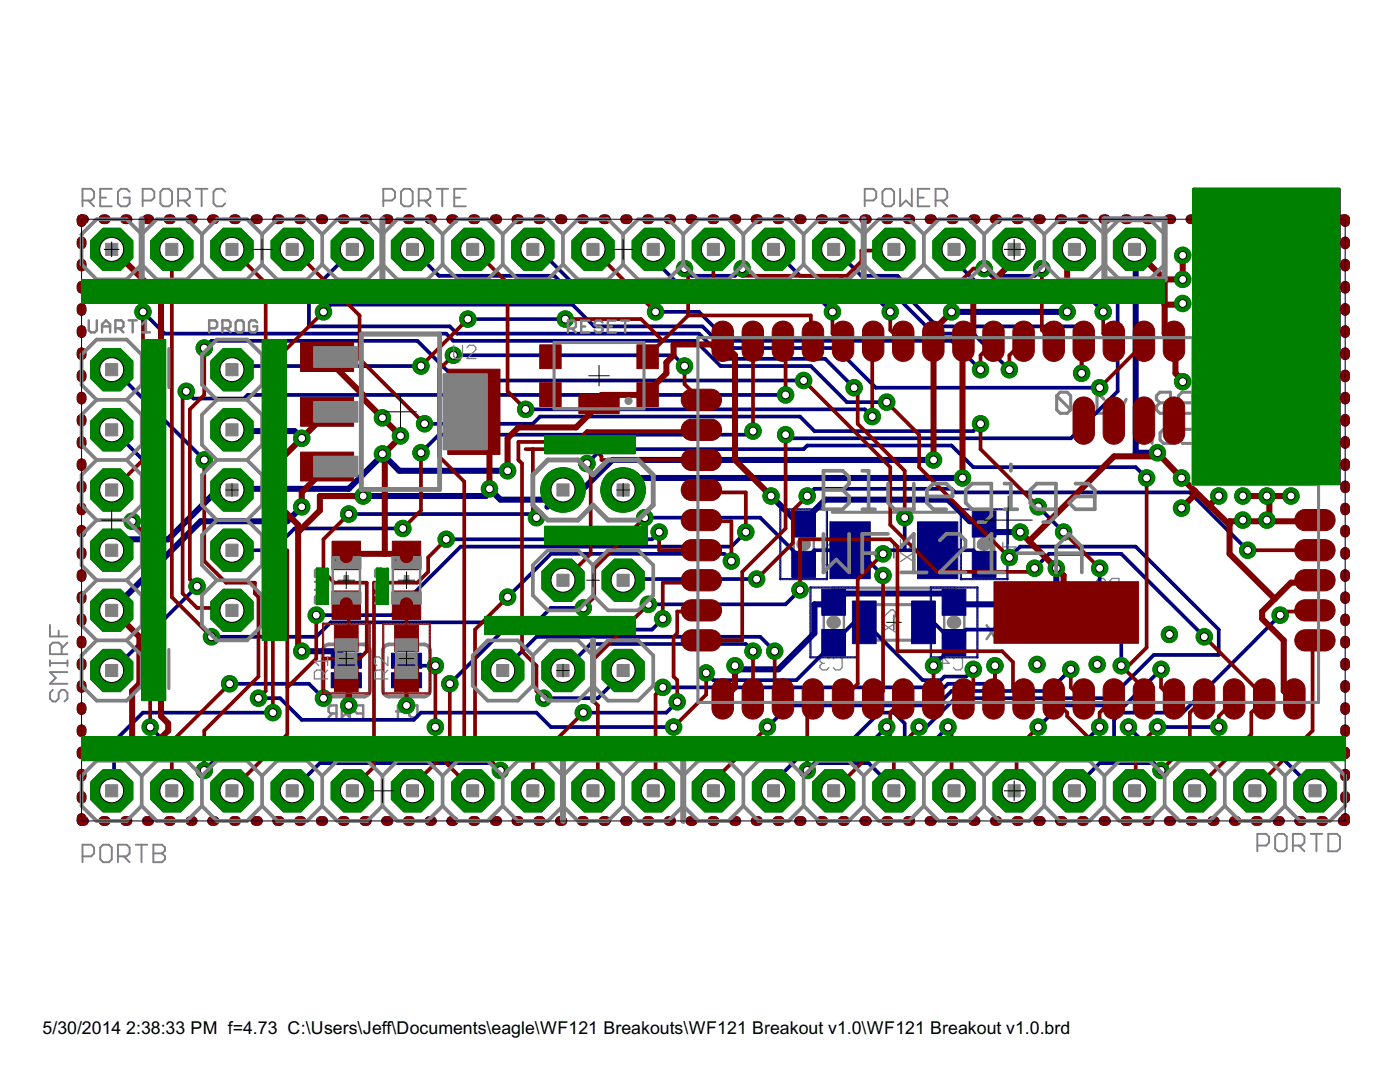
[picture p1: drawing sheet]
<svg xmlns="http://www.w3.org/2000/svg" width="279mm" height="216mm" viewBox="0 0 279 216" stroke-linecap="round" stroke-linejoin="round" font-family="sans-serif">
<defs><g id="words">
<g font-size="4">
<text x="8.5" y="206.4">5/30/2014</text>
<text x="25.2" y="206.4">2:38:33 PM f=4.73 C:\Users\Jeff\Documents\eagle\WF121 Breakouts\WF121 Breakout v1.0\WF121 Breakout v1.0.brd</text>
</g>
</g></defs>
<g fill="none" stroke="#000" stroke-width=".2">
<path d="M249.9 76.2h3.5M251.6 74.4v3.5M263.3 76.2h3.1M264.8 74.6v3.1M159.2 108.6h2.4M160.4 107.4v2.4M176.8 109.8h3.2M178.4 108.2v3.2M195.2 108.6h2.4M196.4 107.4v2.4M67.9 133.8h2.4M69.1 132.6v2.4"/>
<path d="M79.9 133.8h2.4M81.1 132.6v2.4M165.2 124.2h2.4M166.4 123v2.4M176.9 124.2h3M178.4 122.7v3M189.2 124.2h2.4M190.4 123v2.4M217.8 121.8h2.8M219.2 120.4v2.8"/>
</g>
<g fill="none" stroke="#808080" stroke-width=".25">
<path d="M164.1 108.2v1.8l1.8-1.8h.4l.5 .5v.9l-.5 .4M164.5 110.9l-.4 .4v.9l.4 .5h1.8l.5-.5v-.9l-.5-.4M179.7 110.3l2.7 1.8M179.7 108.5h2.7l-.9 .9M179.7 107.7v1.7M182.4 110.3l-2.7 1.8M200.1 108.2v1.8M200.1 109.1h2.7l-.9 .9M200.6 110.9l-.5 .4v.9l.5 .5h1.7l.5-.5v-.9l-.5-.4M219.3 116.7l-.4 .5v.4l.4 .5h.9l.4-.5M219.3 116.7h.5M220.6 115.9l-.4-.5h-.9l-.4 .5v.4l.4 .4"/>
<path d="M222.4 117.2l-.9 .9M223.3 117.2h-1.3l-.5-.5v-.8l.5-.5h1.3v2.7M164.1 132.4l-.5 .4v.4l.5 .5h.9l.4-.5M164.1 132.4h.4M165.4 131.5l-.4-.5h-.9l-.5 .5v.4l.5 .5M166.3 131.5l.4-.5h.9l.5 .5v1.7l-.5 .5h-.9l-.4-.5M176 124.3l2.7 1.8M176 121.7v1.7l1.8-1.7h.4l.5 .4v.9l-.5 .4M178.7 124.3l-2.7 1.8M187.7 132.4h1.7l-1.3-1.4v2.7M190.3 131.5l.5-.5h.8l.5 .5v1.7l-.5 .5h-.8l-.5-.5"/>
</g>
<g fill="none" stroke="#808080" stroke-width=".49">
<path d="M158.4 106.9v3.4M162.4 106.9v3.4M194.4 106.9v3.4M198.4 106.9v3.4M217.5 119.7h3.4M164.4 122.5v3.4M168.4 122.5v3.4M188.4 122.5v3.4M192.4 122.5v3.4M196.9 124.8l1.9 2.8M198.8 124.8l-1.9 2.8M199.9 124.8h1.9v2.8h-1.9"/>
<path d="M200.8 126.2h1M203.4 124.8h.9l.5 .4v1.9l-.5 .5h-.9l-.5-.5v-1.9zM205.9 125.2l.5-.4h.9l.5 .4v1.9l-.5 .5h-.9l-.5-.5M212.4 124.8h.9l.5 .4v1.9l-.5 .5h-.9l-.5-.5v-1.9zM214.9 124.8v2.8l1.9-2.8v2.8M217.5 123.8h3.4M221 127.6h1.8M222.8 125.7l-.9-.9v2.8M224 124.8h1.8v1.4l-.9-.5h-.5l-.4 .5v.9l.4 .5h1l.4-.5M66.4 142.4l-.8 .8M67.2 142.4h-1.2l-.4-.4v-.8l.4-.4h1.2v2.4M68.2 140.8v2.4l.8-.8 .8 .8v-2.4"/>
<path d="M72.5 142.4h-1.2l-.4-.4v-.8l.4-.4h1.2v2.4M79 142h1.6l-1.2-1.2v2.4M82.1 140.8h1.2v2.4h-1.2l-.4-.5v-1.5z"/>
</g>
<g fill="#808080" stroke="#808080" stroke-width=".2">
<path d="M220.8 119.5h2.4v4.5h-2.4z"/>
<path d="M215.3 119.5h2.4v4.5h-2.4z"/>
<path d="M194.2 110.2h4.5v2.3h-4.5z"/>
<path d="M194.2 104.6h4.5v2.4h-4.5z"/>
<path d="M158.2 110.2h4.4v2.3h-4.4z"/>
<path d="M158.2 104.6h4.4v2.4h-4.4z"/>
<path d="M164.2 125.8h4.5v2.4h-4.5z"/>
<path d="M164.2 120.3h4.5v2.3h-4.5z"/>
<path d="M188.2 125.8h4.5v2.4h-4.5z"/>
<path d="M188.2 120.3h4.5v2.3h-4.5z"/>
<path d="M218.1 120h2.2v3.6h-2.2z"/>
<path d="M260.1 72.6h4.7v3.6h-4.7z"/>
<path d="M254 72.6h4.8v3.6h-4.8z"/>
<path d="M254 67.8h4.8v3.6h-4.8z"/>
<path d="M254 66.3h4.8v.3h-4.8z"/>
<path d="M254 63h.3v3.3h-.3z"/>
</g>
<g fill="none" stroke="#808080" stroke-width=".61">
<path d="M210.9 79l.7-.7h1.4l.7 .7v2.8M210.9 79v2.8l.7 .7h1.4l.7-.7M210.9 79l2.8 2.8M220.3 79.7l-1.4-1.4v4.2M221.9 79.7l1.4 2.8 1.4-2.8M231.5 78.3h2.1v4.2h-2.1l-.7-.7v-.7l.7-.7-.7-.7v-.7zM235.9 78.3h2.1v4.2h-2.1l-.7-.7v-.7l.7-.7-.7-.7v-.7zM246.8 79.7l-1.4-1.4v4.2M251.3 79l-.7-.7h-1.4l-.7 .7v.7l2.8 2.8h-2.8M255.7 79.7l-1.4-1.4v4.2M257.3 78.3h2.8v4.2M261.7 78.3v4.2l1.4-1.4 1.4 1.4v-4.2"/>
<path d="M215.2 81.8h.7v.7h-.7zM217.5 82.5h2.8M228.5 86.4l.7-.7h.7v2.8M228.5 86.4v2.1M228.5 86.4l-.7-.7-.7 .7v2.1M231.5 80.4h2.1M231.5 86.4l.7-.7h1.4l.7 .7v1.4l-.7 .7h-1.4l-.7-.7zM235.9 80.4h2.1M235.9 85.7h2.1l.7 .7v1.4l-.7 .7h-2.1M240.3 87.8h.7v.7h-.7zM242.6 85.7v3.5l.7 .7h.7M244.1 82.5h2.7"/>
<path d="M245.4 85.7v2.1l-.7 .7h-2.1M249.8 87.1h-2.8v-.7l.7-.7h1.4l.7 .7v1.4l-.7 .7h-1.4M251.4 88.5v-2.1l.7-.7h2.1v2.8M252.9 82.5h2.8M255.8 85.7h1.4M256.5 85v2.8l-.7 .7M258.7 80.4h1.4M261.6 87.1h-2.8v-.7l.7-.7h1.4l.7 .7v1.4l-.7 .7h-1.4M263.1 85.7v3.5l.7 .7h.7M263.1 83.6v.7M166.1 117.3h24.6M166.1 102.2h24.6"/>
<path d="M170.8 120.6h15.1v7.1h-15.1z"/>
</g>
<g fill="none" stroke="#808080" stroke-width=".74">
<path d="M238.8 70.8h3.3M239.5 71.5h2.9M239.6 66.7l1.1-1.1 1.7 1.1 1.4-.6 .4-1.9h1.5l.4 1.9 1.5 .6 1.5-1.1 1.1 1.1-1.1 1.5 .7 1.6 1.8 .2v1.6l-1.8 .4-.6 1.5 1 1.6-1.1 1.1-1.4-1-.6 .4-1.2-2.8a2.16 2.16 0 0 0 .7-3.3 2.16 2.16 0 0 0-3.4 0 2.16 2.16 0 0 0 .7 3.3l-1 2.8-.8-.4-1.4 1-1.1-1.1 1.1-1.6-.7-1.5-1.7-.4v-1.6l1.8-.3 .6-1.5zM240.2 70.2l.6-1.8-.6-1.8 .6-.6 1.2 1.2 1.8-.6 .6-1.8h1.2v1.2l1.8 1.2 1.8-1.2 .6 .6-1.2 1.8 .6 1.8M240.2 75l.6 .6 1.2-.6M240.2 75h2.4l.6-1.8-1.2-2.4 1.2-1.8 1.8-.6 1.8 .6 .6 1.8-.6 1.8-.6 .6 1.2 1.8 1.8 .6 .6-.6M240.3 66.7h1.3M240.5 69.5h2.4M240.5 67.4h8.8M240.6 74.3h2.3M240.7 68.8h3.1M240.7 68.1h8.1"/>
<path d="M240.8 66h.1M240.8 73.6h2.3M240.8 72.9h2.3M240.8 72.2h2M242.4 70.2h-4l.6 1.2 1.8 .6v1.8l-.6 1.2M243.4 66.7h3.4M244 66h1.7M244.2 65.3h1.4M246.3 68.8h2.5M246.5 72.9h2.3M246.5 73.6h2.4M247 72.2h2.3"/>
<path d="M247 74.3h2.4M247 69.5h2M247.2 71.5h2.5M247.2 70.2h3.8v1.2h-1.2l-1.2 1.8 1.2 1.8M247.4 70.8h3.6M247.5 75h2.3M248.1 66.7h1.6M249.1 66h.2M64.8 128.9l.8-.3h7.1l.7 .3 .4 .5 .1 .6v7.6l-.1 .6-.4 .4-.7 .4h-7.1l-.8-.4-.4-.7v-8.2zM76.8 128.9l.8-.3h7.1l.7 .3 .5 .8v8.2l-.5 .7-.7 .4h-7.1l-.8-.4-.4-.7v-8.2z"/>
</g>
<path d="M160.2 108.6h.3M196.3 108.6h.3M166.2 124.2h.3M190.2 124.2h.3" fill="none" stroke="#808080" stroke-width="2.6"/>
<path d="M254.6 66v-3.6h4.8v3.6M254.6 66h4.8M254.6 66l.6-3.6 .6 3.6 .6-3.6 .6 3.6 .6-3.6 .6 3.6 .6-3.6 .6 3.6" fill="none" stroke="#808080" stroke-width=".32"/>
<g fill="#000080" stroke="#000080" stroke-width=".2">
<path d="M212.2 117.1l14.1-.1v.2l-14.1 .1z"/>
<path d="M212.2 117.1h.2l-.1 9.5-.1-.1z"/>
<path d="M212.2 126.4l14.1-.1v.2l-14.1 .1z"/>
<path d="M226.1 117.1h.2v9.5l-.2-.1z"/>
<path d="M200.9 101.6h.3l-.1 14.1-.2-.1z"/>
<path d="M191.6 101.6l9.5-.1 .1 .2h-9.5z"/>
<path d="M191.6 101.6h.3l-.1 14.1-.2-.1z"/>
<path d="M191.6 115.5l9.5-.1 .1 .2-9.5 .1z"/>
<path d="M164.9 101.6h.2v14.1l-.2-.1z"/>
<path d="M155.6 101.6l9.5-.1v.2h-9.4z"/>
<path d="M155.6 101.6h.3l-.1 14.1-.2-.1z"/>
<path d="M155.7 115.4h9.4v.2l-9.4 .1z"/>
<path d="M170.9 117.2h.3l-.1 14.1-.2-.1z"/>
<path d="M161.6 117.2l9.5-.1 .1 .2h-9.5z"/>
<path d="M161.6 117.2h.3l-.1 14.1-.2-.1z"/>
<path d="M161.6 131.1l9.5-.1 .1 .2-9.5 .1z"/>
<path d="M194.9 117.2h.3l-.1 14.1-.2-.1z"/>
<path d="M185.7 117.2l9.4-.1 .1 .2h-9.5z"/>
<path d="M185.7 117.2h.2l-.1 14.1-.1-.1z"/>
<path d="M185.7 131.1l9.4-.1 .1 .2-9.5 .1z"/>
<path d="M238.1 37.6h29.3v59.1h-29.3z"/>
<path d="M78.1 130.3h6v3h-6z"/>
<path d="M78.1 134.2h6v3h-6z"/>
<path d="M66.1 130.3h6v3h-6z"/>
<path d="M66.1 134.2h6v3h-6z"/>
<path d="M220.6 119.4h5.2v4.8h-5.2z"/>
<path d="M212.6 119.4h5.2v4.8h-5.2z"/>
<path d="M183.1 104.1h8.1v11.4h-8.1z"/>
<path d="M165.6 104.1h8.1v11.4h-8.1z"/>
<path d="M181.9 119.9h4.8v8.5h-4.8z"/>
<path d="M170.1 119.9h4.8v8.5h-4.8z"/>
<path d="M194 110h4.8v5.2h-4.8z"/>
<path d="M194 102h4.8v5.2h-4.8z"/>
<path d="M158 110h4.8v5.2h-4.8z"/>
<path d="M158 102h4.8v5.2h-4.8z"/>
<path d="M164 125.6h4.7v5.2h-4.7z"/>
<path d="M164 117.6h4.7v5.2h-4.7z"/>
<path d="M188 125.6h4.8v5.2h-4.8z"/>
<path d="M188 117.6h4.8v5.2h-4.8z"/>
</g>
<g fill="none" stroke="#000080" stroke-width="1.9">
<path d="M16.3 48.2v.6M16.3 52.6v.6M16.3 57v.6M16.8 43.8h-.5v.5M20.6 43.8h.5M25 43.8h.4M29.3 43.8h.5M33.6 43.8h.5M38 43.8h.5M42.3 43.8h.5M46.7 43.8h.4M51 43.8h.5"/>
<path d="M55.3 43.8h.5M59.7 43.8h.5M64 43.8h.5M68.3 43.8h.6M72.7 43.8h.5M77 43.8h.5M81.4 43.8h.5M85.7 43.8h.5M90 43.8h.6M94.4 43.8h.5M98.7 43.8h.5M103.1 43.8h.5"/>
<path d="M107.4 43.8h.5M111.7 43.8h.5M116.1 43.8h.5M120.4 43.8h.5M124.8 43.8h.5M129.1 43.8h.5M133.4 43.8h.5M137.8 43.8h.5M142.1 43.8h.5M146.5 43.8h.5M150.8 43.8h.5M155.1 43.8h.5"/>
<path d="M159.5 43.8h.5M163.8 43.8h.5M168.1 43.8h.6M172.5 43.8h.5M176.8 43.8h.5M181.2 43.8h.5M185.5 43.8h.5M189.8 43.8h.6M194.2 43.8h.5M198.5 43.8h.5M202.9 43.8h.5M207.2 43.8h.5"/>
<path d="M211.5 43.8h.5M215.9 43.8h.5M220.2 43.8h.5M224.6 43.8h.5M228.9 43.8h.5M233.2 43.8h.5M237.6 43.8h.5M241.9 43.8h.5M246.3 43.8h.5M250.6 43.8h.5M254.9 43.8h.5M259.3 43.8h.5"/>
<path d="M263.6 43.8h.5M267.9 43.8h.6v.5M268.5 48.2v.6M268.5 52.6v.6M268.5 57v.6M16.3 61.4v.6M16.3 65.9v.6M16.3 70.3v.6M16.3 74.7v.6M16.3 79.1v.6M268.5 61.4v.6M268.5 65.9v.6"/>
<path d="M268.5 70.3v.6M268.5 74.7v.6M268.5 79.1v.6M16.3 83.6v.6M16.3 88v.6M16.3 92.4v.6M16.3 96.9v.5M268.5 83.6v.6M268.5 88v.6M268.5 92.4v.6M268.5 96.9v.5M16.3 101.3v.6"/>
<path d="M16.3 105.7v.6M16.3 110.1v.6M16.3 114.6v.5M16.3 119v.5M268.5 101.3v.6M268.5 105.7v.6M268.5 110.1v.6M268.5 114.6v.5M268.5 119v.5M16.3 123.4v.6M16.3 127.8v.6M16.3 132.2v.6"/>
<path d="M16.3 136.7v.6M268.5 123.4v.6M268.5 127.8v.6M268.5 132.2v.6M268.5 136.7v.6M16.3 141.1v.6M16.3 145.5v.6M16.3 149.9v.6M16.3 154.4v.6M16.3 158.8v.6M268.5 141.1v.6M268.5 145.5v.6"/>
<path d="M268.5 149.9v.6M268.5 154.4v.6M268.5 158.8v.6M16.3 163.2v.6h.5M20.6 163.8h.5M25 163.8h.4M29.3 163.8h.5M33.6 163.8h.5M38 163.8h.5M42.3 163.8h.5M46.7 163.8h.4M51 163.8h.5"/>
<path d="M55.3 163.8h.5M59.7 163.8h.5M64 163.8h.5M68.3 163.8h.6M72.7 163.8h.5M77 163.8h.5M81.4 163.8h.5M85.7 163.8h.5M90 163.8h.6M94.4 163.8h.5M98.7 163.8h.5M103.1 163.8h.5"/>
<path d="M107.4 163.8h.5M111.7 163.8h.5M116.1 163.8h.5M120.4 163.8h.5M124.8 163.8h.5M129.1 163.8h.5M133.4 163.8h.5M137.8 163.8h.5M142.1 163.8h.5M146.5 163.8h.5M150.8 163.8h.5M155.1 163.8h.5"/>
<path d="M159.5 163.8h.5M163.8 163.8h.5M168.1 163.8h.6M172.5 163.8h.5M176.8 163.8h.5M181.2 163.8h.5M185.5 163.8h.5M189.8 163.8h.6M194.2 163.8h.5M198.5 163.8h.5M202.9 163.8h.5M207.2 163.8h.5"/>
<path d="M211.5 163.8h.5M215.9 163.8h.5M220.2 163.8h.5M224.6 163.8h.5M228.9 163.8h.5M233.2 163.8h.5M237.6 163.8h.5M241.9 163.8h.5M246.3 163.8h.5M250.6 163.8h.5M254.9 163.8h.5M259.3 163.8h.5"/>
<path d="M263.6 163.8h.5M268.5 163.2v.6h-.6"/>
</g>
<g fill="none" stroke="#000080" stroke-width="1.2">
<path d="M226.4 49.8l.3 .2v40.3h4.3M189.9 62.2h23.1M46.3 85.8l.2 .2h12.3l1.4 1.5M101.3 93.9h-21.6l-3.4-3.3-.2 .5-6.5 6.4h-23.1l-.7 .8h-2.9l-9.3 9.3h-8.7l-2.1 2.2h-.5M112.4 97.8l-2.5 1.9h-10l-2.2-2.2v.8l-.7 .7h-24.5M112.4 97.8l-.3 .5-2.9 2.8M153.9 99l4.3 4.3h2.2v1.3M186.3 91.8h-64.1l-5.8 5.7h-3.6l-.4 .3M192.1 95.4h-65.6l-2.1 2.1v.3M60.2 101.1l-2.9 2.9h-17.3l-17.7 17.8M160.4 104l4.3-4.3h24.5l4.3 4.3h2.9v.7l1.4 1.5h5.8M210.8 113.4v7.2"/>
<path d="M60.2 129.9h7.2l1.5 1.5 .2 .4M69.1 135.7l.5 .7v4.4M215.2 121.8l-.1-.5-.7-.7h-23.8l-.2-.4-.5-.3-1.4-1.5h-20.2l-1.4 1.5-.5 .3-.3 .4h-3.6v5.7l-7.2 7.3h-7.9l-.7-.8"/>
</g>
<g fill="none" stroke="#000080" stroke-width=".74">
<path d="M70.3 49.8v.2l-8.6 8.6v6.5h28.1l1.4 1.5h48.3l5 5h20.2l5.8 5.8M82.3 49.8l5.3 5.2h23.1l4.3 4.4h48.3l2.8 2.8M106.3 49.8v.2h1.5l7.9 7.9h48.3l1.4 1.5h9.4l2.9 2.8M130.4 49.8l.4 .2v2.2l4.3 4.3h29.6l1.4 1.4h11.6l8.6 8.7h7.9l7.2 7.2M136.6 53.6l1.4 1.4h8.7l1.4-1.4M154.4 49.8l5.3 5.2h7.9l1.4 1.5h9.4l8.6 8.6h28.9v9.4M166.4 49.8l.5 .2 5 5h7.2l2.9 2.9h33.9l4.3 4.3M190.4 49.8l.2 .2v2.2l4.4 4.3h28.1v21.6l-9.4 9.4h-56.2l-.7-.8M196.4 53.6l1.4 1.4h8.7l1.4-1.4M22.3 73.8h.5l18 18M28.5 62.2l4.4 4.4h56.1l1.5 1.4h48.3l5 5h18l7.2 7.2h8M37.2 78.1l1.4 1.4h10.1l.7-.7h107.4"/>
<path d="M40.8 69.4l1.4-1.4h41.1l7.9 7.9h69.2M64.6 62.2l1.4-1.4h48.3l4.3 4.3h21.6l4.3 4.3h22.4l7.9 8h44.7M84 73h-36.7l-.8 .8h-.2M90.5 70.9h43.9l2.2 2.1M93.4 63.7h19.4M130.8 62.2h8.7l5.7 5.8h44.7l5.8 5.8M22.3 85.8l.5 .2 6.5 6.5v11.5h-2.9M84.7 84.6h21.6l1.5-1.5h51.9l2.8 2.9h31.7l1.5-1.4M104.9 81.7h67.7l1.5 1.4M117.1 92.5l2.9-2.9h40.4l.7-.7h28.8l4.3 4.3h32.5l2.1 2.2M150.3 86l-.7 .7h-62l-3.6 3.6M161.1 99l1.4-1.5h27.4l.7 .8h46.9l11.5 11.5"/>
<path d="M39.3 117l-16.5 16.6-.5 .2M69.6 102.6h36.7l.8 .7M80.4 105.5h-21.6l-4.3 4.3h-8.2M128.7 103.3h23l8.7 8.7M131.6 106.2l-1.5 1.4h-41.1M146 112l-1.5-1.5h-34.6l-8.6 8.6M148.8 106.2l-2.8 2.9h-54.1l-13.7 13.6h-15.1M151 115.5h-26.6v.3M159.7 117.7l-2.9 2.9h-27.4M160.4 112l2.1-2.2h8.7l5 5M160.4 112v.6M176.2 110.5l.8-.7h17.2l2.2 2.2v.6"/>
<path d="M180.6 103.3v6.5M201.4 111.2l2.2-2.1h23.1l16.5 16.5v5.1h-12.9l-8.7 8.6h-31l-5.7 5.8h-1.5M206.5 113.4l2.9-2.9h14.4l16.5 16.6M207.2 101.1l5.1 5.1M219.5 113.4v10.8l-1.5 1.4h-25.2l-2.2 2.2-.2 .4M45.8 136.4h15.9l2.9 2.9M51.6 139.3h4.3l4.3 4.3h22.4l1.4-1.4h23.1l2.8 2.9h24.5M69.1 132.6v2.4M81.1 131.8v.3l.8 .7h5M81.1 132.6v2.4M81.1 135.7v5.1M116.4 121.3h-6.5l-2.8 2.9h-41.1l-2.9 2.9h-20.9"/>
<path d="M124.4 133.8v.5l-5.1 5h-10.8M132.3 123.5l-2.2 2.1h-29.5l-10.8 10.8M150.3 129.9l-1.5-1.4h-30.9l-5.1 5.1-.4 .2M154.6 129.9l-2.9-2.8h-44.6l-6.8 6.7M184.3 124.2h2l4.1 4M190.4 128.2l.2 .3-4.3 4.3M194.2 133.6l-1.4 1.4h-4.3l-.8 .7h-3.6l-11.5-11.5h-2.1l-11.6 11.5h-16.5l-1.5-1.4M198.6 132.8v3.6h-9.4l-.7 .8h-56.2M213.7 133.6l-4.3 4.3h-19.5l-2.9 2.9h-29.5l-4.3 4.3M223.2 121.8l.6 .2v10.8M231.7 133.6l-7.2 7.2h-13l-4.3 4.3M255.5 122.7l-19.5 19.5h-12.2l-1.5 1.4v7.2h-178.7l-2.8 2.9"/>
<path d="M30 145.1l4.3 4.3h138.3l4.4-4.3M54.5 142.2h-26l-5.7 5.8v9.3l-.5 .5M86.9 145.1v2.9M99.9 153.7l-1.5-1.4h-34.6l-5.5 5.5M135.1 140l-2.1 2.2h-16.6M159.7 150.8l-5.1 5.1v1.4l-.2 .5M161.1 153.7l1.4-1.4h10.9l5 5v.5M189.2 145.1l-2.9 2.9M219.5 145.1l-2.9 2.9h-36v-3.6l-2.2-2.2h-2.9l-5.8 5.8h-84.3M225.2 145.1l5.8 5.7h24.5l6.9 7M231 145.1h12.2M231.7 153.7l-1.4-1.4h-10.8l-5.1 5v.5"/>
</g>
<circle cx="22.3" cy="73.8" r="4.6" fill="#008000" stroke="#008000" stroke-width=".2"/>
<circle cx="22.3" cy="73.8" r="2.39" fill="#fff" stroke="#000" stroke-width=".2"/>
<circle cx="22.3" cy="85.8" r="4.6" fill="#008000" stroke="#008000" stroke-width=".2"/>
<circle cx="22.3" cy="85.8" r="2.39" fill="#fff" stroke="#000" stroke-width=".2"/>
<circle cx="22.3" cy="97.8" r="4.6" fill="#008000" stroke="#008000" stroke-width=".2"/>
<circle cx="22.3" cy="97.8" r="2.39" fill="#fff" stroke="#000" stroke-width=".2"/>
<circle cx="22.3" cy="109.8" r="4.6" fill="#008000" stroke="#008000" stroke-width=".2"/>
<circle cx="22.3" cy="109.8" r="2.39" fill="#fff" stroke="#000" stroke-width=".2"/>
<circle cx="22.3" cy="121.8" r="4.6" fill="#008000" stroke="#008000" stroke-width=".2"/>
<circle cx="22.3" cy="121.8" r="2.39" fill="#fff" stroke="#000" stroke-width=".2"/>
<circle cx="22.3" cy="133.8" r="4.6" fill="#008000" stroke="#008000" stroke-width=".2"/>
<circle cx="22.3" cy="133.8" r="2.39" fill="#fff" stroke="#000" stroke-width=".2"/>
<circle cx="124.4" cy="115.8" r="4.6" fill="#008000" stroke="#008000" stroke-width=".2"/>
<circle cx="124.4" cy="115.8" r="2.39" fill="#fff" stroke="#000" stroke-width=".2"/>
<circle cx="112.4" cy="115.8" r="4.6" fill="#008000" stroke="#008000" stroke-width=".2"/>
<circle cx="112.4" cy="115.8" r="2.39" fill="#fff" stroke="#000" stroke-width=".2"/>
<circle cx="100.3" cy="133.8" r="4.6" fill="#008000" stroke="#008000" stroke-width=".2"/>
<circle cx="100.3" cy="133.8" r="2.39" fill="#fff" stroke="#000" stroke-width=".2"/>
<circle cx="112.4" cy="133.8" r="4.6" fill="#008000" stroke="#008000" stroke-width=".2"/>
<circle cx="112.4" cy="133.8" r="2.39" fill="#fff" stroke="#000" stroke-width=".2"/>
<circle cx="124.4" cy="133.8" r="4.6" fill="#008000" stroke="#008000" stroke-width=".2"/>
<circle cx="124.4" cy="133.8" r="2.39" fill="#fff" stroke="#000" stroke-width=".2"/>
<circle cx="166.4" cy="49.8" r="4.6" fill="#008000" stroke="#008000" stroke-width=".2"/>
<circle cx="166.4" cy="49.8" r="2.39" fill="#fff" stroke="#000" stroke-width=".2"/>
<circle cx="154.4" cy="49.8" r="4.6" fill="#008000" stroke="#008000" stroke-width=".2"/>
<circle cx="154.4" cy="49.8" r="2.39" fill="#fff" stroke="#000" stroke-width=".2"/>
<circle cx="142.4" cy="49.8" r="4.6" fill="#008000" stroke="#008000" stroke-width=".2"/>
<circle cx="142.4" cy="49.8" r="2.39" fill="#fff" stroke="#000" stroke-width=".2"/>
<circle cx="130.4" cy="49.8" r="4.6" fill="#008000" stroke="#008000" stroke-width=".2"/>
<circle cx="130.4" cy="49.8" r="2.39" fill="#fff" stroke="#000" stroke-width=".2"/>
<circle cx="118.3" cy="49.8" r="4.6" fill="#008000" stroke="#008000" stroke-width=".2"/>
<circle cx="118.3" cy="49.8" r="2.39" fill="#fff" stroke="#000" stroke-width=".2"/>
<circle cx="106.3" cy="49.8" r="4.6" fill="#008000" stroke="#008000" stroke-width=".2"/>
<circle cx="106.3" cy="49.8" r="2.39" fill="#fff" stroke="#000" stroke-width=".2"/>
<circle cx="94.3" cy="49.8" r="4.6" fill="#008000" stroke="#008000" stroke-width=".2"/>
<circle cx="94.3" cy="49.8" r="2.39" fill="#fff" stroke="#000" stroke-width=".2"/>
<circle cx="82.3" cy="49.8" r="4.6" fill="#008000" stroke="#008000" stroke-width=".2"/>
<circle cx="82.3" cy="49.8" r="2.39" fill="#fff" stroke="#000" stroke-width=".2"/>
<circle cx="142.4" cy="157.8" r="4.6" fill="#008000" stroke="#008000" stroke-width=".2"/>
<circle cx="142.4" cy="157.8" r="2.39" fill="#fff" stroke="#000" stroke-width=".2"/>
<circle cx="154.4" cy="157.8" r="4.6" fill="#008000" stroke="#008000" stroke-width=".2"/>
<circle cx="154.4" cy="157.8" r="2.39" fill="#fff" stroke="#000" stroke-width=".2"/>
<circle cx="166.4" cy="157.8" r="4.6" fill="#008000" stroke="#008000" stroke-width=".2"/>
<circle cx="166.4" cy="157.8" r="2.39" fill="#fff" stroke="#000" stroke-width=".2"/>
<circle cx="178.4" cy="157.8" r="4.6" fill="#008000" stroke="#008000" stroke-width=".2"/>
<circle cx="178.4" cy="157.8" r="2.39" fill="#fff" stroke="#000" stroke-width=".2"/>
<circle cx="190.4" cy="157.8" r="4.6" fill="#008000" stroke="#008000" stroke-width=".2"/>
<circle cx="190.4" cy="157.8" r="2.39" fill="#fff" stroke="#000" stroke-width=".2"/>
<circle cx="202.4" cy="157.8" r="4.6" fill="#008000" stroke="#008000" stroke-width=".2"/>
<circle cx="202.4" cy="157.8" r="2.39" fill="#fff" stroke="#000" stroke-width=".2"/>
<circle cx="214.4" cy="157.8" r="4.6" fill="#008000" stroke="#008000" stroke-width=".2"/>
<circle cx="214.4" cy="157.8" r="2.39" fill="#fff" stroke="#000" stroke-width=".2"/>
<circle cx="226.4" cy="157.8" r="4.6" fill="#008000" stroke="#008000" stroke-width=".2"/>
<circle cx="226.4" cy="157.8" r="2.39" fill="#fff" stroke="#000" stroke-width=".2"/>
<circle cx="238.4" cy="157.8" r="4.6" fill="#008000" stroke="#008000" stroke-width=".2"/>
<circle cx="238.4" cy="157.8" r="2.39" fill="#fff" stroke="#000" stroke-width=".2"/>
<circle cx="250.4" cy="157.8" r="4.6" fill="#008000" stroke="#008000" stroke-width=".2"/>
<circle cx="250.4" cy="157.8" r="2.39" fill="#fff" stroke="#000" stroke-width=".2"/>
<circle cx="262.4" cy="157.8" r="4.6" fill="#008000" stroke="#008000" stroke-width=".2"/>
<circle cx="262.4" cy="157.8" r="2.39" fill="#fff" stroke="#000" stroke-width=".2"/>
<circle cx="70.3" cy="49.8" r="4.6" fill="#008000" stroke="#008000" stroke-width=".2"/>
<circle cx="70.3" cy="49.8" r="2.39" fill="#fff" stroke="#000" stroke-width=".2"/>
<circle cx="58.3" cy="49.8" r="4.6" fill="#008000" stroke="#008000" stroke-width=".2"/>
<circle cx="58.3" cy="49.8" r="2.39" fill="#fff" stroke="#000" stroke-width=".2"/>
<circle cx="46.3" cy="49.8" r="4.6" fill="#008000" stroke="#008000" stroke-width=".2"/>
<circle cx="46.3" cy="49.8" r="2.39" fill="#fff" stroke="#000" stroke-width=".2"/>
<circle cx="34.3" cy="49.8" r="4.6" fill="#008000" stroke="#008000" stroke-width=".2"/>
<circle cx="34.3" cy="49.8" r="2.39" fill="#fff" stroke="#000" stroke-width=".2"/>
<circle cx="130.4" cy="157.8" r="4.6" fill="#008000" stroke="#008000" stroke-width=".2"/>
<circle cx="130.4" cy="157.8" r="2.39" fill="#fff" stroke="#000" stroke-width=".2"/>
<circle cx="118.3" cy="157.8" r="4.6" fill="#008000" stroke="#008000" stroke-width=".2"/>
<circle cx="118.3" cy="157.8" r="2.39" fill="#fff" stroke="#000" stroke-width=".2"/>
<circle cx="106.3" cy="157.8" r="4.6" fill="#008000" stroke="#008000" stroke-width=".2"/>
<circle cx="106.3" cy="157.8" r="2.39" fill="#fff" stroke="#000" stroke-width=".2"/>
<circle cx="94.3" cy="157.8" r="4.6" fill="#008000" stroke="#008000" stroke-width=".2"/>
<circle cx="94.3" cy="157.8" r="2.39" fill="#fff" stroke="#000" stroke-width=".2"/>
<circle cx="82.3" cy="157.8" r="4.6" fill="#008000" stroke="#008000" stroke-width=".2"/>
<circle cx="82.3" cy="157.8" r="2.39" fill="#fff" stroke="#000" stroke-width=".2"/>
<circle cx="70.3" cy="157.8" r="4.6" fill="#008000" stroke="#008000" stroke-width=".2"/>
<circle cx="70.3" cy="157.8" r="2.39" fill="#fff" stroke="#000" stroke-width=".2"/>
<circle cx="58.3" cy="157.8" r="4.6" fill="#008000" stroke="#008000" stroke-width=".2"/>
<circle cx="58.3" cy="157.8" r="2.39" fill="#fff" stroke="#000" stroke-width=".2"/>
<circle cx="46.3" cy="157.8" r="4.6" fill="#008000" stroke="#008000" stroke-width=".2"/>
<circle cx="46.3" cy="157.8" r="2.39" fill="#fff" stroke="#000" stroke-width=".2"/>
<circle cx="34.3" cy="157.8" r="4.6" fill="#008000" stroke="#008000" stroke-width=".2"/>
<circle cx="34.3" cy="157.8" r="2.39" fill="#fff" stroke="#000" stroke-width=".2"/>
<circle cx="22.3" cy="157.8" r="4.6" fill="#008000" stroke="#008000" stroke-width=".2"/>
<circle cx="22.3" cy="157.8" r="2.39" fill="#fff" stroke="#000" stroke-width=".2"/>
<circle cx="226.4" cy="49.8" r="4.6" fill="#008000" stroke="#008000" stroke-width=".2"/>
<circle cx="226.4" cy="49.8" r="2.39" fill="#fff" stroke="#000" stroke-width=".2"/>
<circle cx="214.4" cy="49.8" r="4.6" fill="#008000" stroke="#008000" stroke-width=".2"/>
<circle cx="214.4" cy="49.8" r="2.39" fill="#fff" stroke="#000" stroke-width=".2"/>
<circle cx="202.4" cy="49.8" r="4.6" fill="#008000" stroke="#008000" stroke-width=".2"/>
<circle cx="202.4" cy="49.8" r="2.39" fill="#fff" stroke="#000" stroke-width=".2"/>
<circle cx="190.4" cy="49.8" r="4.6" fill="#008000" stroke="#008000" stroke-width=".2"/>
<circle cx="190.4" cy="49.8" r="2.39" fill="#fff" stroke="#000" stroke-width=".2"/>
<circle cx="178.4" cy="49.8" r="4.6" fill="#008000" stroke="#008000" stroke-width=".2"/>
<circle cx="178.4" cy="49.8" r="2.39" fill="#fff" stroke="#000" stroke-width=".2"/>
<circle cx="124.4" cy="97.8" r="4.4" fill="#008000" stroke="#008000" stroke-width=".2"/>
<circle cx="124.4" cy="97.8" r="2.39" fill="#fff" stroke="#000" stroke-width=".2"/>
<circle cx="112.4" cy="97.8" r="4.4" fill="#008000" stroke="#008000" stroke-width=".2"/>
<circle cx="112.4" cy="97.8" r="2.39" fill="#fff" stroke="#000" stroke-width=".2"/>
<circle cx="22.3" cy="49.8" r="4.6" fill="#008000" stroke="#008000" stroke-width=".2"/>
<circle cx="22.3" cy="49.8" r="2.39" fill="#fff" stroke="#000" stroke-width=".2"/>
<circle cx="46.3" cy="73.8" r="4.6" fill="#008000" stroke="#008000" stroke-width=".2"/>
<circle cx="46.3" cy="73.8" r="2.39" fill="#fff" stroke="#000" stroke-width=".2"/>
<circle cx="46.3" cy="85.8" r="4.6" fill="#008000" stroke="#008000" stroke-width=".2"/>
<circle cx="46.3" cy="85.8" r="2.39" fill="#fff" stroke="#000" stroke-width=".2"/>
<circle cx="46.3" cy="97.8" r="4.6" fill="#008000" stroke="#008000" stroke-width=".2"/>
<circle cx="46.3" cy="97.8" r="2.39" fill="#fff" stroke="#000" stroke-width=".2"/>
<circle cx="46.3" cy="109.8" r="4.6" fill="#008000" stroke="#008000" stroke-width=".2"/>
<circle cx="46.3" cy="109.8" r="2.39" fill="#fff" stroke="#000" stroke-width=".2"/>
<circle cx="46.3" cy="121.8" r="4.6" fill="#008000" stroke="#008000" stroke-width=".2"/>
<circle cx="46.3" cy="121.8" r="2.39" fill="#fff" stroke="#000" stroke-width=".2"/>
<circle cx="146.7" cy="132.8" r="1.63" fill="#008000" stroke="#008000" stroke-width=".2"/>
<circle cx="146.7" cy="132.8" r=".78" fill="#fff" stroke="#000" stroke-width=".2"/>
<circle cx="203.6" cy="106.2" r="1.63" fill="#008000" stroke="#008000" stroke-width=".2"/>
<circle cx="203.6" cy="106.2" r=".78" fill="#fff" stroke="#000" stroke-width=".2"/>
<circle cx="210.8" cy="113.4" r="1.63" fill="#008000" stroke="#008000" stroke-width=".2"/>
<circle cx="210.8" cy="113.4" r=".78" fill="#fff" stroke="#000" stroke-width=".2"/>
<circle cx="231" cy="90.3" r="1.63" fill="#008000" stroke="#008000" stroke-width=".2"/>
<circle cx="231" cy="90.3" r=".78" fill="#fff" stroke="#000" stroke-width=".2"/>
<circle cx="153.9" cy="99" r="1.63" fill="#008000" stroke="#008000" stroke-width=".2"/>
<circle cx="153.9" cy="99" r=".78" fill="#fff" stroke="#000" stroke-width=".2"/>
<circle cx="235.8" cy="95.4" r="1.63" fill="#008000" stroke="#008000" stroke-width=".2"/>
<circle cx="235.8" cy="95.4" r=".78" fill="#fff" stroke="#000" stroke-width=".2"/>
<circle cx="235.8" cy="101.4" r="1.63" fill="#008000" stroke="#008000" stroke-width=".2"/>
<circle cx="235.8" cy="101.4" r=".78" fill="#fff" stroke="#000" stroke-width=".2"/>
<circle cx="243.2" cy="99" r="1.63" fill="#008000" stroke="#008000" stroke-width=".2"/>
<circle cx="243.2" cy="99" r=".78" fill="#fff" stroke="#000" stroke-width=".2"/>
<circle cx="248" cy="99" r="1.63" fill="#008000" stroke="#008000" stroke-width=".2"/>
<circle cx="248" cy="99" r=".78" fill="#fff" stroke="#000" stroke-width=".2"/>
<circle cx="252.8" cy="99" r="1.63" fill="#008000" stroke="#008000" stroke-width=".2"/>
<circle cx="252.8" cy="99" r=".78" fill="#fff" stroke="#000" stroke-width=".2"/>
<circle cx="257.6" cy="99" r="1.63" fill="#008000" stroke="#008000" stroke-width=".2"/>
<circle cx="257.6" cy="99" r=".78" fill="#fff" stroke="#000" stroke-width=".2"/>
<circle cx="252.8" cy="103.8" r="1.63" fill="#008000" stroke="#008000" stroke-width=".2"/>
<circle cx="252.8" cy="103.8" r=".78" fill="#fff" stroke="#000" stroke-width=".2"/>
<circle cx="248" cy="103.8" r="1.63" fill="#008000" stroke="#008000" stroke-width=".2"/>
<circle cx="248" cy="103.8" r=".78" fill="#fff" stroke="#000" stroke-width=".2"/>
<circle cx="236" cy="76.2" r="1.63" fill="#008000" stroke="#008000" stroke-width=".2"/>
<circle cx="236" cy="76.2" r=".78" fill="#fff" stroke="#000" stroke-width=".2"/>
<circle cx="236" cy="60.6" r="1.63" fill="#008000" stroke="#008000" stroke-width=".2"/>
<circle cx="236" cy="60.6" r=".78" fill="#fff" stroke="#000" stroke-width=".2"/>
<circle cx="236" cy="55.8" r="1.63" fill="#008000" stroke="#008000" stroke-width=".2"/>
<circle cx="236" cy="55.8" r=".78" fill="#fff" stroke="#000" stroke-width=".2"/>
<circle cx="236" cy="50.9" r="1.63" fill="#008000" stroke="#008000" stroke-width=".2"/>
<circle cx="236" cy="50.9" r=".78" fill="#fff" stroke="#000" stroke-width=".2"/>
<circle cx="76.3" cy="83.4" r="1.63" fill="#008000" stroke="#008000" stroke-width=".2"/>
<circle cx="76.3" cy="83.4" r=".78" fill="#fff" stroke="#000" stroke-width=".2"/>
<circle cx="79.9" cy="87" r="1.63" fill="#008000" stroke="#008000" stroke-width=".2"/>
<circle cx="79.9" cy="87" r=".78" fill="#fff" stroke="#000" stroke-width=".2"/>
<circle cx="76.3" cy="90.6" r="1.63" fill="#008000" stroke="#008000" stroke-width=".2"/>
<circle cx="76.3" cy="90.6" r=".78" fill="#fff" stroke="#000" stroke-width=".2"/>
<circle cx="101.3" cy="93.9" r="1.63" fill="#008000" stroke="#008000" stroke-width=".2"/>
<circle cx="101.3" cy="93.9" r=".78" fill="#fff" stroke="#000" stroke-width=".2"/>
<circle cx="219" cy="132.6" r="1.63" fill="#008000" stroke="#008000" stroke-width=".2"/>
<circle cx="219" cy="132.6" r=".78" fill="#fff" stroke="#000" stroke-width=".2"/>
<circle cx="233.4" cy="126.6" r="1.63" fill="#008000" stroke="#008000" stroke-width=".2"/>
<circle cx="233.4" cy="126.6" r=".78" fill="#fff" stroke="#000" stroke-width=".2"/>
<circle cx="207" cy="132.6" r="1.63" fill="#008000" stroke="#008000" stroke-width=".2"/>
<circle cx="207" cy="132.6" r=".78" fill="#fff" stroke="#000" stroke-width=".2"/>
<circle cx="60.2" cy="87.5" r="1.63" fill="#008000" stroke="#008000" stroke-width=".2"/>
<circle cx="60.2" cy="87.5" r=".78" fill="#fff" stroke="#000" stroke-width=".2"/>
<circle cx="186.3" cy="91.8" r="1.63" fill="#008000" stroke="#008000" stroke-width=".2"/>
<circle cx="186.3" cy="91.8" r=".78" fill="#fff" stroke="#000" stroke-width=".2"/>
<circle cx="213" cy="62.2" r="1.63" fill="#008000" stroke="#008000" stroke-width=".2"/>
<circle cx="213" cy="62.2" r=".78" fill="#fff" stroke="#000" stroke-width=".2"/>
<circle cx="189.9" cy="62.2" r="1.63" fill="#008000" stroke="#008000" stroke-width=".2"/>
<circle cx="189.9" cy="62.2" r=".78" fill="#fff" stroke="#000" stroke-width=".2"/>
<circle cx="97.7" cy="97.5" r="1.63" fill="#008000" stroke="#008000" stroke-width=".2"/>
<circle cx="97.7" cy="97.5" r=".78" fill="#fff" stroke="#000" stroke-width=".2"/>
<circle cx="60.2" cy="129.9" r="1.63" fill="#008000" stroke="#008000" stroke-width=".2"/>
<circle cx="60.2" cy="129.9" r=".78" fill="#fff" stroke="#000" stroke-width=".2"/>
<circle cx="72.5" cy="99" r="1.63" fill="#008000" stroke="#008000" stroke-width=".2"/>
<circle cx="72.5" cy="99" r=".78" fill="#fff" stroke="#000" stroke-width=".2"/>
<circle cx="60.2" cy="101.1" r="1.63" fill="#008000" stroke="#008000" stroke-width=".2"/>
<circle cx="60.2" cy="101.1" r=".78" fill="#fff" stroke="#000" stroke-width=".2"/>
<circle cx="156.8" cy="86.7" r="1.63" fill="#008000" stroke="#008000" stroke-width=".2"/>
<circle cx="156.8" cy="86.7" r=".78" fill="#fff" stroke="#000" stroke-width=".2"/>
<circle cx="84" cy="73" r="1.63" fill="#008000" stroke="#008000" stroke-width=".2"/>
<circle cx="84" cy="73" r=".78" fill="#fff" stroke="#000" stroke-width=".2"/>
<circle cx="93.4" cy="63.7" r="1.63" fill="#008000" stroke="#008000" stroke-width=".2"/>
<circle cx="93.4" cy="63.7" r=".78" fill="#fff" stroke="#000" stroke-width=".2"/>
<circle cx="112.8" cy="63.7" r="1.63" fill="#008000" stroke="#008000" stroke-width=".2"/>
<circle cx="112.8" cy="63.7" r=".78" fill="#fff" stroke="#000" stroke-width=".2"/>
<circle cx="148.1" cy="53.6" r="1.63" fill="#008000" stroke="#008000" stroke-width=".2"/>
<circle cx="148.1" cy="53.6" r=".78" fill="#fff" stroke="#000" stroke-width=".2"/>
<circle cx="136.6" cy="53.6" r="1.63" fill="#008000" stroke="#008000" stroke-width=".2"/>
<circle cx="136.6" cy="53.6" r=".78" fill="#fff" stroke="#000" stroke-width=".2"/>
<circle cx="249" cy="109.8" r="1.63" fill="#008000" stroke="#008000" stroke-width=".2"/>
<circle cx="249" cy="109.8" r=".78" fill="#fff" stroke="#000" stroke-width=".2"/>
<circle cx="161.1" cy="99" r="1.63" fill="#008000" stroke="#008000" stroke-width=".2"/>
<circle cx="161.1" cy="99" r=".78" fill="#fff" stroke="#000" stroke-width=".2"/>
<circle cx="151" cy="115.5" r="1.63" fill="#008000" stroke="#008000" stroke-width=".2"/>
<circle cx="151" cy="115.5" r=".78" fill="#fff" stroke="#000" stroke-width=".2"/>
<circle cx="223.8" cy="132.8" r="1.63" fill="#008000" stroke="#008000" stroke-width=".2"/>
<circle cx="223.8" cy="132.8" r=".78" fill="#fff" stroke="#000" stroke-width=".2"/>
<circle cx="228.8" cy="95.4" r="1.63" fill="#008000" stroke="#008000" stroke-width=".2"/>
<circle cx="228.8" cy="95.4" r=".78" fill="#fff" stroke="#000" stroke-width=".2"/>
<circle cx="117.1" cy="92.5" r="1.63" fill="#008000" stroke="#008000" stroke-width=".2"/>
<circle cx="117.1" cy="92.5" r=".78" fill="#fff" stroke="#000" stroke-width=".2"/>
<circle cx="150.3" cy="86" r="1.63" fill="#008000" stroke="#008000" stroke-width=".2"/>
<circle cx="150.3" cy="86" r=".78" fill="#fff" stroke="#000" stroke-width=".2"/>
<circle cx="84" cy="90.3" r="1.63" fill="#008000" stroke="#008000" stroke-width=".2"/>
<circle cx="84" cy="90.3" r=".78" fill="#fff" stroke="#000" stroke-width=".2"/>
<circle cx="80.4" cy="105.5" r="1.63" fill="#008000" stroke="#008000" stroke-width=".2"/>
<circle cx="80.4" cy="105.5" r=".78" fill="#fff" stroke="#000" stroke-width=".2"/>
<circle cx="156.8" cy="78.8" r="1.63" fill="#008000" stroke="#008000" stroke-width=".2"/>
<circle cx="156.8" cy="78.8" r=".78" fill="#fff" stroke="#000" stroke-width=".2"/>
<circle cx="37.2" cy="78.1" r="1.63" fill="#008000" stroke="#008000" stroke-width=".2"/>
<circle cx="37.2" cy="78.1" r=".78" fill="#fff" stroke="#000" stroke-width=".2"/>
<circle cx="135.1" cy="140" r="1.63" fill="#008000" stroke="#008000" stroke-width=".2"/>
<circle cx="135.1" cy="140" r=".78" fill="#fff" stroke="#000" stroke-width=".2"/>
<circle cx="116.4" cy="142.2" r="1.63" fill="#008000" stroke="#008000" stroke-width=".2"/>
<circle cx="116.4" cy="142.2" r=".78" fill="#fff" stroke="#000" stroke-width=".2"/>
<circle cx="136.6" cy="73" r="1.63" fill="#008000" stroke="#008000" stroke-width=".2"/>
<circle cx="136.6" cy="73" r=".78" fill="#fff" stroke="#000" stroke-width=".2"/>
<circle cx="90.5" cy="70.9" r="1.63" fill="#008000" stroke="#008000" stroke-width=".2"/>
<circle cx="90.5" cy="70.9" r=".78" fill="#fff" stroke="#000" stroke-width=".2"/>
<circle cx="132.3" cy="123.5" r="1.63" fill="#008000" stroke="#008000" stroke-width=".2"/>
<circle cx="132.3" cy="123.5" r=".78" fill="#fff" stroke="#000" stroke-width=".2"/>
<circle cx="89.8" cy="136.4" r="1.63" fill="#008000" stroke="#008000" stroke-width=".2"/>
<circle cx="89.8" cy="136.4" r=".78" fill="#fff" stroke="#000" stroke-width=".2"/>
<circle cx="131.6" cy="106.2" r="1.63" fill="#008000" stroke="#008000" stroke-width=".2"/>
<circle cx="131.6" cy="106.2" r=".78" fill="#fff" stroke="#000" stroke-width=".2"/>
<circle cx="89" cy="107.6" r="1.63" fill="#008000" stroke="#008000" stroke-width=".2"/>
<circle cx="89" cy="107.6" r=".78" fill="#fff" stroke="#000" stroke-width=".2"/>
<circle cx="146" cy="112" r="1.63" fill="#008000" stroke="#008000" stroke-width=".2"/>
<circle cx="146" cy="112" r=".78" fill="#fff" stroke="#000" stroke-width=".2"/>
<circle cx="99.9" cy="153.7" r="1.63" fill="#008000" stroke="#008000" stroke-width=".2"/>
<circle cx="99.9" cy="153.7" r=".78" fill="#fff" stroke="#000" stroke-width=".2"/>
<circle cx="101.3" cy="119.1" r="1.63" fill="#008000" stroke="#008000" stroke-width=".2"/>
<circle cx="101.3" cy="119.1" r=".78" fill="#fff" stroke="#000" stroke-width=".2"/>
<circle cx="148.8" cy="106.2" r="1.63" fill="#008000" stroke="#008000" stroke-width=".2"/>
<circle cx="148.8" cy="106.2" r=".78" fill="#fff" stroke="#000" stroke-width=".2"/>
<circle cx="63.1" cy="122.7" r="1.63" fill="#008000" stroke="#008000" stroke-width=".2"/>
<circle cx="63.1" cy="122.7" r=".78" fill="#fff" stroke="#000" stroke-width=".2"/>
<circle cx="45.8" cy="136.4" r="1.63" fill="#008000" stroke="#008000" stroke-width=".2"/>
<circle cx="45.8" cy="136.4" r=".78" fill="#fff" stroke="#000" stroke-width=".2"/>
<circle cx="107.1" cy="103.3" r="1.63" fill="#008000" stroke="#008000" stroke-width=".2"/>
<circle cx="107.1" cy="103.3" r=".78" fill="#fff" stroke="#000" stroke-width=".2"/>
<circle cx="69.6" cy="102.6" r="1.63" fill="#008000" stroke="#008000" stroke-width=".2"/>
<circle cx="69.6" cy="102.6" r=".78" fill="#fff" stroke="#000" stroke-width=".2"/>
<circle cx="64.6" cy="139.3" r="1.63" fill="#008000" stroke="#008000" stroke-width=".2"/>
<circle cx="64.6" cy="139.3" r=".78" fill="#fff" stroke="#000" stroke-width=".2"/>
<circle cx="219.5" cy="77.4" r="1.63" fill="#008000" stroke="#008000" stroke-width=".2"/>
<circle cx="219.5" cy="77.4" r=".78" fill="#fff" stroke="#000" stroke-width=".2"/>
<circle cx="64.6" cy="62.2" r="1.63" fill="#008000" stroke="#008000" stroke-width=".2"/>
<circle cx="64.6" cy="62.2" r=".78" fill="#fff" stroke="#000" stroke-width=".2"/>
<circle cx="54.5" cy="142.2" r="1.63" fill="#008000" stroke="#008000" stroke-width=".2"/>
<circle cx="54.5" cy="142.2" r=".78" fill="#fff" stroke="#000" stroke-width=".2"/>
<circle cx="176.2" cy="110.5" r="1.63" fill="#008000" stroke="#008000" stroke-width=".2"/>
<circle cx="176.2" cy="110.5" r=".78" fill="#fff" stroke="#000" stroke-width=".2"/>
<circle cx="170.5" cy="77.4" r="1.63" fill="#008000" stroke="#008000" stroke-width=".2"/>
<circle cx="170.5" cy="77.4" r=".78" fill="#fff" stroke="#000" stroke-width=".2"/>
<circle cx="180.6" cy="103.3" r="1.63" fill="#008000" stroke="#008000" stroke-width=".2"/>
<circle cx="180.6" cy="103.3" r=".78" fill="#fff" stroke="#000" stroke-width=".2"/>
<circle cx="186.3" cy="132.8" r="1.63" fill="#008000" stroke="#008000" stroke-width=".2"/>
<circle cx="186.3" cy="132.8" r=".78" fill="#fff" stroke="#000" stroke-width=".2"/>
<circle cx="219.5" cy="113.4" r="1.63" fill="#008000" stroke="#008000" stroke-width=".2"/>
<circle cx="219.5" cy="113.4" r=".78" fill="#fff" stroke="#000" stroke-width=".2"/>
<circle cx="212.3" cy="106.2" r="1.63" fill="#008000" stroke="#008000" stroke-width=".2"/>
<circle cx="212.3" cy="106.2" r=".78" fill="#fff" stroke="#000" stroke-width=".2"/>
<circle cx="207.2" cy="101.1" r="1.63" fill="#008000" stroke="#008000" stroke-width=".2"/>
<circle cx="207.2" cy="101.1" r=".78" fill="#fff" stroke="#000" stroke-width=".2"/>
<circle cx="195.7" cy="84.6" r="1.63" fill="#008000" stroke="#008000" stroke-width=".2"/>
<circle cx="195.7" cy="84.6" r=".78" fill="#fff" stroke="#000" stroke-width=".2"/>
<circle cx="84.7" cy="84.6" r="1.63" fill="#008000" stroke="#008000" stroke-width=".2"/>
<circle cx="84.7" cy="84.6" r=".78" fill="#fff" stroke="#000" stroke-width=".2"/>
<circle cx="194.2" cy="133.6" r="1.63" fill="#008000" stroke="#008000" stroke-width=".2"/>
<circle cx="194.2" cy="133.6" r=".78" fill="#fff" stroke="#000" stroke-width=".2"/>
<circle cx="51.6" cy="139.3" r="1.63" fill="#008000" stroke="#008000" stroke-width=".2"/>
<circle cx="51.6" cy="139.3" r=".78" fill="#fff" stroke="#000" stroke-width=".2"/>
<circle cx="134.4" cy="145.1" r="1.63" fill="#008000" stroke="#008000" stroke-width=".2"/>
<circle cx="134.4" cy="145.1" r=".78" fill="#fff" stroke="#000" stroke-width=".2"/>
<circle cx="140.9" cy="134.3" r="1.63" fill="#008000" stroke="#008000" stroke-width=".2"/>
<circle cx="140.9" cy="134.3" r=".78" fill="#fff" stroke="#000" stroke-width=".2"/>
<circle cx="176.2" cy="114.8" r="1.63" fill="#008000" stroke="#008000" stroke-width=".2"/>
<circle cx="176.2" cy="114.8" r=".78" fill="#fff" stroke="#000" stroke-width=".2"/>
<circle cx="42.2" cy="127.1" r="1.63" fill="#008000" stroke="#008000" stroke-width=".2"/>
<circle cx="42.2" cy="127.1" r=".78" fill="#fff" stroke="#000" stroke-width=".2"/>
<circle cx="116.4" cy="121.3" r="1.63" fill="#008000" stroke="#008000" stroke-width=".2"/>
<circle cx="116.4" cy="121.3" r=".78" fill="#fff" stroke="#000" stroke-width=".2"/>
<circle cx="128.7" cy="103.3" r="1.63" fill="#008000" stroke="#008000" stroke-width=".2"/>
<circle cx="128.7" cy="103.3" r=".78" fill="#fff" stroke="#000" stroke-width=".2"/>
<circle cx="225.2" cy="145.1" r="1.63" fill="#008000" stroke="#008000" stroke-width=".2"/>
<circle cx="225.2" cy="145.1" r=".78" fill="#fff" stroke="#000" stroke-width=".2"/>
<circle cx="39.3" cy="117" r="1.63" fill="#008000" stroke="#008000" stroke-width=".2"/>
<circle cx="39.3" cy="117" r=".78" fill="#fff" stroke="#000" stroke-width=".2"/>
<circle cx="40.8" cy="69.4" r="1.63" fill="#008000" stroke="#008000" stroke-width=".2"/>
<circle cx="40.8" cy="69.4" r=".78" fill="#fff" stroke="#000" stroke-width=".2"/>
<circle cx="160.4" cy="75.9" r="1.63" fill="#008000" stroke="#008000" stroke-width=".2"/>
<circle cx="160.4" cy="75.9" r=".78" fill="#fff" stroke="#000" stroke-width=".2"/>
<circle cx="206.5" cy="113.4" r="1.63" fill="#008000" stroke="#008000" stroke-width=".2"/>
<circle cx="206.5" cy="113.4" r=".78" fill="#fff" stroke="#000" stroke-width=".2"/>
<circle cx="240.3" cy="127.1" r="1.63" fill="#008000" stroke="#008000" stroke-width=".2"/>
<circle cx="240.3" cy="127.1" r=".78" fill="#fff" stroke="#000" stroke-width=".2"/>
<circle cx="243.2" cy="145.1" r="1.63" fill="#008000" stroke="#008000" stroke-width=".2"/>
<circle cx="243.2" cy="145.1" r=".78" fill="#fff" stroke="#000" stroke-width=".2"/>
<circle cx="231" cy="145.1" r="1.63" fill="#008000" stroke="#008000" stroke-width=".2"/>
<circle cx="231" cy="145.1" r=".78" fill="#fff" stroke="#000" stroke-width=".2"/>
<circle cx="231.7" cy="153.7" r="1.63" fill="#008000" stroke="#008000" stroke-width=".2"/>
<circle cx="231.7" cy="153.7" r=".78" fill="#fff" stroke="#000" stroke-width=".2"/>
<circle cx="231.7" cy="133.6" r="1.63" fill="#008000" stroke="#008000" stroke-width=".2"/>
<circle cx="231.7" cy="133.6" r=".78" fill="#fff" stroke="#000" stroke-width=".2"/>
<circle cx="207.2" cy="145.1" r="1.63" fill="#008000" stroke="#008000" stroke-width=".2"/>
<circle cx="207.2" cy="145.1" r=".78" fill="#fff" stroke="#000" stroke-width=".2"/>
<circle cx="189.2" cy="145.1" r="1.63" fill="#008000" stroke="#008000" stroke-width=".2"/>
<circle cx="189.2" cy="145.1" r=".78" fill="#fff" stroke="#000" stroke-width=".2"/>
<circle cx="219.5" cy="145.1" r="1.63" fill="#008000" stroke="#008000" stroke-width=".2"/>
<circle cx="219.5" cy="145.1" r=".78" fill="#fff" stroke="#000" stroke-width=".2"/>
<circle cx="86.9" cy="132.8" r="1.63" fill="#008000" stroke="#008000" stroke-width=".2"/>
<circle cx="86.9" cy="132.8" r=".78" fill="#fff" stroke="#000" stroke-width=".2"/>
<circle cx="86.9" cy="145.1" r="1.63" fill="#008000" stroke="#008000" stroke-width=".2"/>
<circle cx="86.9" cy="145.1" r=".78" fill="#fff" stroke="#000" stroke-width=".2"/>
<circle cx="161.1" cy="153.7" r="1.63" fill="#008000" stroke="#008000" stroke-width=".2"/>
<circle cx="161.1" cy="153.7" r=".78" fill="#fff" stroke="#000" stroke-width=".2"/>
<circle cx="28.5" cy="62.2" r="1.63" fill="#008000" stroke="#008000" stroke-width=".2"/>
<circle cx="28.5" cy="62.2" r=".78" fill="#fff" stroke="#000" stroke-width=".2"/>
<circle cx="177" cy="80.2" r="1.63" fill="#008000" stroke="#008000" stroke-width=".2"/>
<circle cx="177" cy="80.2" r=".78" fill="#fff" stroke="#000" stroke-width=".2"/>
<circle cx="201.4" cy="111.2" r="1.63" fill="#008000" stroke="#008000" stroke-width=".2"/>
<circle cx="201.4" cy="111.2" r=".78" fill="#fff" stroke="#000" stroke-width=".2"/>
<circle cx="183.4" cy="145.1" r="1.63" fill="#008000" stroke="#008000" stroke-width=".2"/>
<circle cx="183.4" cy="145.1" r=".78" fill="#fff" stroke="#000" stroke-width=".2"/>
<circle cx="26.4" cy="104" r="1.63" fill="#008000" stroke="#008000" stroke-width=".2"/>
<circle cx="26.4" cy="104" r=".78" fill="#fff" stroke="#000" stroke-width=".2"/>
<circle cx="30" cy="145.1" r="1.63" fill="#008000" stroke="#008000" stroke-width=".2"/>
<circle cx="30" cy="145.1" r=".78" fill="#fff" stroke="#000" stroke-width=".2"/>
<circle cx="177" cy="145.1" r="1.63" fill="#008000" stroke="#008000" stroke-width=".2"/>
<circle cx="177" cy="145.1" r=".78" fill="#fff" stroke="#000" stroke-width=".2"/>
<circle cx="255.5" cy="122.7" r="1.63" fill="#008000" stroke="#008000" stroke-width=".2"/>
<circle cx="255.5" cy="122.7" r=".78" fill="#fff" stroke="#000" stroke-width=".2"/>
<circle cx="40.8" cy="91.8" r="1.63" fill="#008000" stroke="#008000" stroke-width=".2"/>
<circle cx="40.8" cy="91.8" r=".78" fill="#fff" stroke="#000" stroke-width=".2"/>
<circle cx="40.8" cy="153.7" r="1.63" fill="#008000" stroke="#008000" stroke-width=".2"/>
<circle cx="40.8" cy="153.7" r=".78" fill="#fff" stroke="#000" stroke-width=".2"/>
<circle cx="213.7" cy="133.6" r="1.63" fill="#008000" stroke="#008000" stroke-width=".2"/>
<circle cx="213.7" cy="133.6" r=".78" fill="#fff" stroke="#000" stroke-width=".2"/>
<circle cx="153.2" cy="145.1" r="1.63" fill="#008000" stroke="#008000" stroke-width=".2"/>
<circle cx="153.2" cy="145.1" r=".78" fill="#fff" stroke="#000" stroke-width=".2"/>
<circle cx="166.1" cy="62.2" r="1.63" fill="#008000" stroke="#008000" stroke-width=".2"/>
<circle cx="166.1" cy="62.2" r=".78" fill="#fff" stroke="#000" stroke-width=".2"/>
<circle cx="174.1" cy="83.1" r="1.63" fill="#008000" stroke="#008000" stroke-width=".2"/>
<circle cx="174.1" cy="83.1" r=".78" fill="#fff" stroke="#000" stroke-width=".2"/>
<circle cx="104.9" cy="81.7" r="1.63" fill="#008000" stroke="#008000" stroke-width=".2"/>
<circle cx="104.9" cy="81.7" r=".78" fill="#fff" stroke="#000" stroke-width=".2"/>
<circle cx="177.7" cy="62.2" r="1.63" fill="#008000" stroke="#008000" stroke-width=".2"/>
<circle cx="177.7" cy="62.2" r=".78" fill="#fff" stroke="#000" stroke-width=".2"/>
<circle cx="195.7" cy="73.8" r="1.63" fill="#008000" stroke="#008000" stroke-width=".2"/>
<circle cx="195.7" cy="73.8" r=".78" fill="#fff" stroke="#000" stroke-width=".2"/>
<circle cx="130.8" cy="62.2" r="1.63" fill="#008000" stroke="#008000" stroke-width=".2"/>
<circle cx="130.8" cy="62.2" r=".78" fill="#fff" stroke="#000" stroke-width=".2"/>
<circle cx="201.4" cy="73.8" r="1.63" fill="#008000" stroke="#008000" stroke-width=".2"/>
<circle cx="201.4" cy="73.8" r=".78" fill="#fff" stroke="#000" stroke-width=".2"/>
<circle cx="207.9" cy="53.6" r="1.63" fill="#008000" stroke="#008000" stroke-width=".2"/>
<circle cx="207.9" cy="53.6" r=".78" fill="#fff" stroke="#000" stroke-width=".2"/>
<circle cx="196.4" cy="53.6" r="1.63" fill="#008000" stroke="#008000" stroke-width=".2"/>
<circle cx="196.4" cy="53.6" r=".78" fill="#fff" stroke="#000" stroke-width=".2"/>
<circle cx="215.9" cy="74.5" r="1.63" fill="#008000" stroke="#008000" stroke-width=".2"/>
<circle cx="215.9" cy="74.5" r=".78" fill="#fff" stroke="#000" stroke-width=".2"/>
<circle cx="220.2" cy="62.2" r="1.63" fill="#008000" stroke="#008000" stroke-width=".2"/>
<circle cx="220.2" cy="62.2" r=".78" fill="#fff" stroke="#000" stroke-width=".2"/>
<circle cx="159.7" cy="117.7" r="1.63" fill="#008000" stroke="#008000" stroke-width=".2"/>
<circle cx="159.7" cy="117.7" r=".78" fill="#fff" stroke="#000" stroke-width=".2"/>
<circle cx="129.4" cy="120.6" r="1.63" fill="#008000" stroke="#008000" stroke-width=".2"/>
<circle cx="129.4" cy="120.6" r=".78" fill="#fff" stroke="#000" stroke-width=".2"/>
<circle cx="198.6" cy="132.8" r="1.63" fill="#008000" stroke="#008000" stroke-width=".2"/>
<circle cx="198.6" cy="132.8" r=".78" fill="#fff" stroke="#000" stroke-width=".2"/>
<circle cx="132.3" cy="137.2" r="1.63" fill="#008000" stroke="#008000" stroke-width=".2"/>
<circle cx="132.3" cy="137.2" r=".78" fill="#fff" stroke="#000" stroke-width=".2"/>
<circle cx="108.5" cy="139.3" r="1.63" fill="#008000" stroke="#008000" stroke-width=".2"/>
<circle cx="108.5" cy="139.3" r=".78" fill="#fff" stroke="#000" stroke-width=".2"/>
<circle cx="150.3" cy="129.9" r="1.63" fill="#008000" stroke="#008000" stroke-width=".2"/>
<circle cx="150.3" cy="129.9" r=".78" fill="#fff" stroke="#000" stroke-width=".2"/>
<circle cx="154.6" cy="129.9" r="1.63" fill="#008000" stroke="#008000" stroke-width=".2"/>
<circle cx="154.6" cy="129.9" r=".78" fill="#fff" stroke="#000" stroke-width=".2"/>
<circle cx="192.1" cy="95.4" r="1.63" fill="#008000" stroke="#008000" stroke-width=".2"/>
<circle cx="192.1" cy="95.4" r=".78" fill="#fff" stroke="#000" stroke-width=".2"/>
<circle cx="81.1" cy="140.8" r="1.63" fill="#008000" stroke="#008000" stroke-width=".2"/>
<circle cx="81.1" cy="140.8" r=".78" fill="#fff" stroke="#000" stroke-width=".2"/>
<circle cx="69.6" cy="140.8" r="1.63" fill="#008000" stroke="#008000" stroke-width=".2"/>
<circle cx="69.6" cy="140.8" r=".78" fill="#fff" stroke="#000" stroke-width=".2"/>
<g fill="#800000" stroke="#800000" stroke-width=".2">
<path d="M66.3 108h5.6v5.7h-5.6z"/>
<path d="M66.3 117.9h5.6v5.7h-5.6z"/>
<path d="M78.3 108h5.7v5.7h-5.7z"/>
<path d="M78.3 117.9h5.7v5.7h-5.7z"/>
<path d="M66.7 132.8h4.8v5.2h-4.8z"/>
<path d="M66.7 124.8h4.8v5.2h-4.8z"/>
<path d="M78.8 132.8h4.7v5.2h-4.7z"/>
<path d="M78.8 124.8h4.7v5.2h-4.7z"/>
<path d="M127.1 76.4h4.3v4.7h-4.3z"/>
<path d="M107.7 76.4h4.3v4.7h-4.3z"/>
<path d="M107.7 68.8h4.3v4.8h-4.3z"/>
<path d="M127.1 68.8h4.3v4.8h-4.3z"/>
<path d="M115.5 78.8h8.1v3.7h-8.1z"/>
<path d="M60 68.4h10.6v5.7h-10.6z"/>
<path d="M60 79.3h10.6v5.7h-10.6z"/>
<path d="M60 90.2h10.6v5.8h-10.6z"/>
<path d="M89.4 73.7h10.4v17h-10.4z"/>
<path d="M198.4 116.1h28.8v12.3h-28.8z"/>
</g>
<g fill="#800000" stroke="#800000" stroke-width=".2">
<path d="M232.8 64.7a2.15 2.15 0 0 1 2.3-.5 2.15 2.15 0 0 1 1.3 2v3.8a2.14 2.14 0 0 1-2.1 2.1 2.14 2.14 0 0 1-2.1-2.1v-3.8v-.6z" fill-rule="evenodd"/>
<path d="M226.8 64.7a2.15 2.15 0 0 1 2.3-.5 2.15 2.15 0 0 1 1.3 2v3.8a2.14 2.14 0 0 1-2.1 2.1 2.14 2.14 0 0 1-2.1-2.1v-3.8v-.6z" fill-rule="evenodd"/>
<path d="M220.8 64.7a2.15 2.15 0 0 1 2.3-.5 2.15 2.15 0 0 1 1.3 2v3.8a2.14 2.14 0 0 1-2.1 2.1 2.14 2.14 0 0 1-2.1-2.1v-3.8v-.6z" fill-rule="evenodd"/>
<path d="M214.8 64.7a2.15 2.15 0 0 1 2.3-.5 2.15 2.15 0 0 1 1.3 2v3.8a2.14 2.14 0 0 1-2.1 2.1 2.14 2.14 0 0 1-2.2-2.1v-3.8l.1-.6z" fill-rule="evenodd"/>
<path d="M208.8 64.7a2.15 2.15 0 0 1 2.3-.5 2.15 2.15 0 0 1 1.3 2v3.8a2.14 2.14 0 0 1-2.1 2.1 2.14 2.14 0 0 1-2.1-2.1v-3.8v-.6z" fill-rule="evenodd"/>
<path d="M202.8 64.7a2.15 2.15 0 0 1 2.3-.5 2.15 2.15 0 0 1 1.3 2v3.8a2.14 2.14 0 0 1-2.1 2.1 2.14 2.14 0 0 1-2.2-2.1v-3.8l.1-.6z" fill-rule="evenodd"/>
<path d="M196.8 64.7a2.15 2.15 0 0 1 2.3-.5 2.15 2.15 0 0 1 1.3 2v3.8a2.14 2.14 0 0 1-2.1 2.1 2.14 2.14 0 0 1-2.2-2.1v-3.8l.1-.6z" fill-rule="evenodd"/>
<path d="M190.8 64.7a2.15 2.15 0 0 1 2.3-.5 2.15 2.15 0 0 1 1.3 2v3.8a2.14 2.14 0 0 1-2.1 2.1 2.14 2.14 0 0 1-2.2-2.1v-3.8l.1-.6z" fill-rule="evenodd"/>
<path d="M184.8 64.7a2.15 2.15 0 0 1 2.3-.5 2.15 2.15 0 0 1 1.3 2v3.8a2.14 2.14 0 0 1-2.1 2.1 2.14 2.14 0 0 1-2.2-2.1v-3.8l.1-.6z" fill-rule="evenodd"/>
<path d="M178.7 64.7a2.15 2.15 0 0 1 2.4-.5 2.15 2.15 0 0 1 1.3 2v3.8a2.14 2.14 0 0 1-2.1 2.1 2.14 2.14 0 0 1-2.2-2.1v-3.8l.1-.6z" fill-rule="evenodd"/>
<path d="M172.8 64.7a2.15 2.15 0 0 1 2.3-.5 2.15 2.15 0 0 1 1.3 2v3.8a2.14 2.14 0 0 1-2.1 2.1 2.14 2.14 0 0 1-2.2-2.1v-3.8l.1-.6z" fill-rule="evenodd"/>
<path d="M166.7 64.7a2.15 2.15 0 0 1 2.4-.5 2.15 2.15 0 0 1 1.3 2v3.8a2.14 2.14 0 0 1-2.1 2.1 2.14 2.14 0 0 1-2.2-2.1v-3.8l.1-.6z" fill-rule="evenodd"/>
<path d="M160.7 64.7a2.15 2.15 0 0 1 2.3-.5 2.15 2.15 0 0 1 1.4 2v3.8a2.14 2.14 0 0 1-2.2 2.1 2.14 2.14 0 0 1-2.1-2.1v-3.8l.1-.6z" fill-rule="evenodd"/>
<path d="M154.7 64.7a2.15 2.15 0 0 1 2.4-.5 2.15 2.15 0 0 1 1.3 2v3.8a2.14 2.14 0 0 1-2.1 2.1 2.14 2.14 0 0 1-2.2-2.1v-3.8l.1-.6z" fill-rule="evenodd"/>
<path d="M148.7 64.7a2.15 2.15 0 0 1 2.3-.5 2.15 2.15 0 0 1 1.4 2v3.8a2.14 2.14 0 0 1-2.2 2.1 2.14 2.14 0 0 1-2.1-2.1v-3.8l.1-.6z" fill-rule="evenodd"/>
<path d="M142.7 64.7a2.15 2.15 0 0 1 2.3-.5 2.15 2.15 0 0 1 1.4 2v3.8a2.14 2.14 0 0 1-2.2 2.1 2.14 2.14 0 0 1-2.1-2.1v-3.8l.1-.6z" fill-rule="evenodd"/>
<path d="M136.6 78.3l.9-.6h.5h3.9a2.12 2.12 0 0 1 2.1 2.1 2.12 2.12 0 0 1-2.1 2.1h-3.9a2.12 2.12 0 0 1-1.9-1.3 2.12 2.12 0 0 1 .5-2.3z" fill-rule="evenodd"/>
<path d="M136.6 84.3l.9-.6h.5h3.9a2.12 2.12 0 0 1 2.1 2.1 2.12 2.12 0 0 1-2.1 2.1h-3.9a2.12 2.12 0 0 1-1.9-1.3 2.12 2.12 0 0 1 .5-2.3z" fill-rule="evenodd"/>
<path d="M136.6 90.3l.9-.6h.5h3.9a2.12 2.12 0 0 1 2.1 2.1 2.12 2.12 0 0 1-2.1 2.1h-3.9a2.12 2.12 0 0 1-1.9-1.3 2.12 2.12 0 0 1 .5-2.3z" fill-rule="evenodd"/>
<path d="M136.6 96.3l.9-.6h.5h3.9a2.12 2.12 0 0 1 2.1 2.1 2.12 2.12 0 0 1-2.1 2.1h-3.9a2.12 2.12 0 0 1-1.9-1.3 2.12 2.12 0 0 1 .5-2.3z" fill-rule="evenodd"/>
<path d="M136.6 102.3l.9-.6h.5h3.9a2.12 2.12 0 0 1 2.1 2.1 2.12 2.12 0 0 1-2.1 2.1h-3.9a2.12 2.12 0 0 1-1.9-1.3 2.12 2.12 0 0 1 .5-2.3z" fill-rule="evenodd"/>
<path d="M136.6 108.3l.9-.5 .5-.1h3.9a2.12 2.12 0 0 1 2.1 2.1 2.12 2.12 0 0 1-2.1 2.1h-3.9a2.12 2.12 0 0 1-1.9-1.3 2.12 2.12 0 0 1 .5-2.3z" fill-rule="evenodd"/>
<path d="M136.6 114.3l.9-.6h.5h3.9a2.12 2.12 0 0 1 2.1 2.1 2.12 2.12 0 0 1-2.1 2.1h-3.9a2.12 2.12 0 0 1-1.9-1.3 2.12 2.12 0 0 1 .5-2.3z" fill-rule="evenodd"/>
<path d="M136.6 120.3l.9-.5 .5-.1h3.9a2.12 2.12 0 0 1 2.1 2.1 2.12 2.12 0 0 1-2.1 2.1h-3.9a2.12 2.12 0 0 1-1.9-1.3 2.12 2.12 0 0 1 .5-2.3z" fill-rule="evenodd"/>
<path d="M136.6 126.3l.9-.6h.5h3.9a2.12 2.12 0 0 1 2.1 2.1 2.12 2.12 0 0 1-2.1 2.1h-3.9a2.12 2.12 0 0 1-1.9-1.3 2.12 2.12 0 0 1 .5-2.3z" fill-rule="evenodd"/>
<path d="M142.7 136.1a2.15 2.15 0 0 1 2.3-.5 2.15 2.15 0 0 1 1.4 1.9v3.9a2.14 2.14 0 0 1-2.2 2.1 2.14 2.14 0 0 1-2.1-2.1v-3.9l.1-.5z" fill-rule="evenodd"/>
<path d="M148.7 136.1a2.15 2.15 0 0 1 2.3-.5 2.15 2.15 0 0 1 1.4 1.9v3.9a2.14 2.14 0 0 1-2.2 2.1 2.14 2.14 0 0 1-2.1-2.1v-3.9l.1-.5z" fill-rule="evenodd"/>
<path d="M154.7 136.1a2.15 2.15 0 0 1 2.4-.5 2.15 2.15 0 0 1 1.3 1.9v3.9a2.14 2.14 0 0 1-2.1 2.1 2.14 2.14 0 0 1-2.2-2.1v-3.9l.1-.5z" fill-rule="evenodd"/>
<path d="M160.7 136.1a2.15 2.15 0 0 1 2.3-.5 2.15 2.15 0 0 1 1.4 1.9v3.9a2.14 2.14 0 0 1-2.2 2.1 2.14 2.14 0 0 1-2.1-2.1v-3.9l.1-.5z" fill-rule="evenodd"/>
<path d="M166.7 136.1a2.15 2.15 0 0 1 2.4-.5 2.15 2.15 0 0 1 1.3 1.9v3.9a2.14 2.14 0 0 1-2.1 2.1 2.14 2.14 0 0 1-2.2-2.1v-3.9l.1-.5z" fill-rule="evenodd"/>
<path d="M172.8 136.1a2.15 2.15 0 0 1 2.3-.5 2.15 2.15 0 0 1 1.3 1.9v3.9a2.14 2.14 0 0 1-2.1 2.1 2.14 2.14 0 0 1-2.2-2.1v-3.9l.1-.5z" fill-rule="evenodd"/>
<path d="M178.7 136.1a2.15 2.15 0 0 1 2.4-.5 2.15 2.15 0 0 1 1.3 1.9v3.9a2.14 2.14 0 0 1-2.1 2.1 2.14 2.14 0 0 1-2.2-2.1v-3.9l.1-.5z" fill-rule="evenodd"/>
<path d="M184.8 136.1a2.15 2.15 0 0 1 2.3-.5 2.15 2.15 0 0 1 1.3 1.9v3.9a2.14 2.14 0 0 1-2.1 2.1 2.14 2.14 0 0 1-2.2-2.1v-3.9l.1-.5z" fill-rule="evenodd"/>
<path d="M190.8 136.1a2.15 2.15 0 0 1 2.3-.5 2.15 2.15 0 0 1 1.3 1.9v3.9a2.14 2.14 0 0 1-2.1 2.1 2.14 2.14 0 0 1-2.2-2.1v-3.9l.1-.5z" fill-rule="evenodd"/>
<path d="M196.8 136.1a2.15 2.15 0 0 1 2.3-.5 2.15 2.15 0 0 1 1.3 1.9v3.9a2.14 2.14 0 0 1-2.1 2.1 2.14 2.14 0 0 1-2.2-2.1v-3.9l.1-.5z" fill-rule="evenodd"/>
<path d="M202.8 136.1a2.15 2.15 0 0 1 2.3-.5 2.15 2.15 0 0 1 1.3 1.9v3.9a2.14 2.14 0 0 1-2.1 2.1 2.14 2.14 0 0 1-2.2-2.1v-3.9l.1-.5z" fill-rule="evenodd"/>
<path d="M208.8 136.1a2.15 2.15 0 0 1 2.3-.5 2.15 2.15 0 0 1 1.3 1.9v3.9a2.14 2.14 0 0 1-2.1 2.1 2.14 2.14 0 0 1-2.1-2.1v-3.9v-.5z" fill-rule="evenodd"/>
<path d="M214.8 136.1a2.15 2.15 0 0 1 2.3-.5 2.15 2.15 0 0 1 1.3 1.9v3.9a2.14 2.14 0 0 1-2.1 2.1 2.14 2.14 0 0 1-2.2-2.1v-3.9l.1-.5z" fill-rule="evenodd"/>
<path d="M220.8 136.1a2.15 2.15 0 0 1 2.3-.5 2.15 2.15 0 0 1 1.3 1.9v3.9a2.14 2.14 0 0 1-2.1 2.1 2.14 2.14 0 0 1-2.1-2.1v-3.9v-.5z" fill-rule="evenodd"/>
<path d="M226.8 136.1a2.15 2.15 0 0 1 2.3-.5 2.15 2.15 0 0 1 1.3 1.9v3.9a2.14 2.14 0 0 1-2.1 2.1 2.14 2.14 0 0 1-2.1-2.1v-3.9v-.5z" fill-rule="evenodd"/>
<path d="M232.8 136.1a2.15 2.15 0 0 1 2.3-.5 2.15 2.15 0 0 1 1.3 1.9v3.9a2.14 2.14 0 0 1-2.1 2.1 2.14 2.14 0 0 1-2.1-2.1v-3.9v-.5z" fill-rule="evenodd"/>
<path d="M238.8 136.1a2.15 2.15 0 0 1 2.3-.5 2.15 2.15 0 0 1 1.3 1.9v3.9a2.14 2.14 0 0 1-2.1 2.1 2.14 2.14 0 0 1-2.1-2.1v-3.9v-.5z" fill-rule="evenodd"/>
<path d="M244.8 136.1a2.15 2.15 0 0 1 2.3-.5 2.15 2.15 0 0 1 1.3 1.9v3.9a2.14 2.14 0 0 1-2.1 2.1 2.14 2.14 0 0 1-2.1-2.1v-3.9v-.5z" fill-rule="evenodd"/>
<path d="M250.8 136.1a2.15 2.15 0 0 1 2.3-.5 2.15 2.15 0 0 1 1.3 1.9v3.9a2.14 2.14 0 0 1-2.1 2.1 2.14 2.14 0 0 1-2.1-2.1v-3.9v-.5z" fill-rule="evenodd"/>
<path d="M256.8 136.1a2.15 2.15 0 0 1 2.3-.5 2.15 2.15 0 0 1 1.4 1.9v3.9a2.14 2.14 0 0 1-2.2 2.1 2.14 2.14 0 0 1-2.1-2.1v-3.9l.1-.5z" fill-rule="evenodd"/>
<path d="M259 126.3l.9-.6h.6h3.9a2.12 2.12 0 0 1 2 2.1 2.12 2.12 0 0 1-2 2.1h-3.9a2.12 2.12 0 0 1-1.9-1.3 2.12 2.12 0 0 1 .4-2.3z" fill-rule="evenodd"/>
<path d="M259 120.3l.9-.5 .6-.1h3.9a2.12 2.12 0 0 1 2 2.1 2.12 2.12 0 0 1-2 2.1h-3.9a2.12 2.12 0 0 1-1.9-1.3 2.12 2.12 0 0 1 .4-2.3z" fill-rule="evenodd"/>
<path d="M259 114.3l.9-.6h.6h3.9a2.12 2.12 0 0 1 2 2.1 2.12 2.12 0 0 1-2 2.1h-3.9a2.12 2.12 0 0 1-1.9-1.3 2.12 2.12 0 0 1 .4-2.3z" fill-rule="evenodd"/>
<path d="M259 108.3l.9-.5 .6-.1h3.9a2.12 2.12 0 0 1 2 2.1 2.12 2.12 0 0 1-2 2.1h-3.9a2.12 2.12 0 0 1-1.9-1.3 2.12 2.12 0 0 1 .4-2.3z" fill-rule="evenodd"/>
<path d="M259 102.3l.9-.6h.6h3.9a2.12 2.12 0 0 1 2 2.1 2.12 2.12 0 0 1-2 2.1h-3.9a2.12 2.12 0 0 1-1.9-1.3 2.12 2.12 0 0 1 .4-2.3z" fill-rule="evenodd"/>
<path d="M232.8 79.8a2.14 2.14 0 0 1 2.3-.4 2.14 2.14 0 0 1 1.3 1.9v5.2a2.14 2.14 0 0 1-2.1 2.1 2.14 2.14 0 0 1-2.1-2.1v-5.2v-.5z" fill-rule="evenodd"/>
<path d="M226.8 79.8a2.14 2.14 0 0 1 2.3-.4 2.14 2.14 0 0 1 1.3 1.9v5.2a2.14 2.14 0 0 1-2.1 2.1 2.14 2.14 0 0 1-2.1-2.1v-5.2v-.5z" fill-rule="evenodd"/>
<path d="M220.8 79.8a2.14 2.14 0 0 1 2.3-.4 2.14 2.14 0 0 1 1.3 1.9v5.2a2.14 2.14 0 0 1-2.1 2.1 2.14 2.14 0 0 1-2.1-2.1v-5.2v-.5z" fill-rule="evenodd"/>
<path d="M214.8 79.8a2.14 2.14 0 0 1 2.3-.4 2.14 2.14 0 0 1 1.3 1.9v5.2a2.14 2.14 0 0 1-2.1 2.1 2.14 2.14 0 0 1-2.2-2.1v-5.2l.1-.5z" fill-rule="evenodd"/>
</g>
<g fill="none" stroke="#800000" stroke-width="1.9">
<path d="M16.3 48.2v.6M16.3 52.6v.6M16.3 57v.6M16.8 43.8h-.5v.5M20.6 43.8h.5M25 43.8h.4M29.3 43.8h.5M33.6 43.8h.5M38 43.8h.5M42.3 43.8h.5M46.7 43.8h.4M51 43.8h.5"/>
<path d="M55.3 43.8h.5M59.7 43.8h.5M64 43.8h.5M68.3 43.8h.6M72.7 43.8h.5M77 43.8h.5M81.4 43.8h.5M85.7 43.8h.5M90 43.8h.6M94.4 43.8h.5M98.7 43.8h.5M103.1 43.8h.5"/>
<path d="M107.4 43.8h.5M111.7 43.8h.5M116.1 43.8h.5M120.4 43.8h.5M124.8 43.8h.5M129.1 43.8h.5M133.4 43.8h.5M137.8 43.8h.5M142.1 43.8h.5M146.5 43.8h.5M150.8 43.8h.5M155.1 43.8h.5"/>
<path d="M159.5 43.8h.5M163.8 43.8h.5M168.1 43.8h.6M172.5 43.8h.5M176.8 43.8h.5M181.2 43.8h.5M185.5 43.8h.5M189.8 43.8h.6M194.2 43.8h.5M198.5 43.8h.5M202.9 43.8h.5M207.2 43.8h.5"/>
<path d="M211.5 43.8h.5M215.9 43.8h.5M220.2 43.8h.5M224.6 43.8h.5M228.9 43.8h.5M233.2 43.8h.5M237.6 43.8h.5M241.9 43.8h.5M246.3 43.8h.5M250.6 43.8h.5M254.9 43.8h.5M259.3 43.8h.5"/>
<path d="M263.6 43.8h.5M267.9 43.8h.6v.5M268.5 48.2v.6M268.5 52.6v.6M268.5 57v.6M16.3 61.4v.6M16.3 65.9v.6M16.3 70.3v.6M16.3 74.7v.6M16.3 79.1v.6M268.5 61.4v.6M268.5 65.9v.6"/>
<path d="M268.5 70.3v.6M268.5 74.7v.6M268.5 79.1v.6M16.3 83.6v.6M16.3 88v.6M16.3 92.4v.6M16.3 96.9v.5M268.5 83.6v.6M268.5 88v.6M268.5 92.4v.6M268.5 96.9v.5M16.3 101.3v.6"/>
<path d="M16.3 105.7v.6M16.3 110.1v.6M16.3 114.6v.5M16.3 119v.5M268.5 101.3v.6M268.5 105.7v.6M268.5 110.1v.6M268.5 114.6v.5M268.5 119v.5M16.3 123.4v.6M16.3 127.8v.6M16.3 132.2v.6"/>
<path d="M16.3 136.7v.6M268.5 123.4v.6M268.5 127.8v.6M268.5 132.2v.6M268.5 136.7v.6M16.3 141.1v.6M16.3 145.5v.6M16.3 149.9v.6M16.3 154.4v.6M16.3 158.8v.6M268.5 141.1v.6M268.5 145.5v.6"/>
<path d="M268.5 149.9v.6M268.5 154.4v.6M268.5 158.8v.6M16.3 163.2v.6h.5M20.6 163.8h.5M25 163.8h.4M29.3 163.8h.5M33.6 163.8h.5M38 163.8h.5M42.3 163.8h.5M46.7 163.8h.4M51 163.8h.5"/>
<path d="M55.3 163.8h.5M59.7 163.8h.5M64 163.8h.5M68.3 163.8h.6M72.7 163.8h.5M77 163.8h.5M81.4 163.8h.5M85.7 163.8h.5M90 163.8h.6M94.4 163.8h.5M98.7 163.8h.5M103.1 163.8h.5"/>
<path d="M107.4 163.8h.5M111.7 163.8h.5M116.1 163.8h.5M120.4 163.8h.5M124.8 163.8h.5M129.1 163.8h.5M133.4 163.8h.5M137.8 163.8h.5M142.1 163.8h.5M146.5 163.8h.5M150.8 163.8h.5M155.1 163.8h.5"/>
<path d="M159.5 163.8h.5M163.8 163.8h.5M168.1 163.8h.6M172.5 163.8h.5M176.8 163.8h.5M181.2 163.8h.5M185.5 163.8h.5M189.8 163.8h.6M194.2 163.8h.5M198.5 163.8h.5M202.9 163.8h.5M207.2 163.8h.5"/>
<path d="M211.5 163.8h.5M215.9 163.8h.5M220.2 163.8h.5M224.6 163.8h.5M228.9 163.8h.5M233.2 163.8h.5M237.6 163.8h.5M241.9 163.8h.5M246.3 163.8h.5M250.6 163.8h.5M254.9 163.8h.5M259.3 163.8h.5"/>
<path d="M263.6 163.8h.5M268.5 163.2v.6h-.6"/>
</g>
<g fill="none" stroke="#800000" stroke-width="1.2">
<path d="M22.3 49.8l.5 .2 9.3 9.4v83.5l1.5 1.5v1.4l-2.9 2.9h-4.3v-10.8l1.4-1.5v-9.3l-5-5.1-.5-.2M202.4 49.8l-.2 .2v2.2l-8 7.9v6.5l-1.4 1.4-.5 .1-.2 .6v26.7M214.4 49.8v.2l-1.4 1.4v10.8M226.4 49.8l6 6M232.4 55.8v10.8l1.5 1.4 .4 .1M236 50.9v4.9h-3.6M65.3 70.9v.7l7.2 7.2v.7l7.4 7.5-.2 .5-2.9 2.8-.5 .3 .5 .5v19.4M144.2 68.1l-.4 .6h-9.4v2.2l-1.4 1.4v2.2l-3.6 3.6-.2 .6-9.2 .1v1.4l-5 5.1h-11.5l-2.2 2.2v6.4M144.2 68.1l.3 .6 2.2 2.2v20.9l7.2 7.2M144.5 68l-.3 .1M189.9 62.2l-3.6 3.6v26M234.3 68.1l.3 .6v5.8l1.4 1.4v.3"/>
<path d="M234.6 68l-.3 .1M236 60.6v.2h-3.6M65.3 82.2v.2l-8.7 8.7v10.8l2.9 2.8v24.5l.7 .7M65.3 93.1l-5.1 5.2v2.8M72.5 99h-8.7v2.9l-4.3 4.3M94.6 82.2l3.1 3.1v12.2M238.5 98l-7.5-7.7v.8h-8.7l-16.9 16.9M238.5 98l2.9 2.8M238.5 98l-.3 .3v.7l-2.4 2.4M243.2 99l-1.8 1.8M248 99h9.6M253.3 99v4.3l-.5 .5 .5 .2"/>
<path d="M69.1 110.8l.5-.3h11.5v.3M203.6 106.2l8.7 8.6v7.2l.5 .2M241.4 100.8l4 3.9M248 103.8l.3 .2M262.7 115.5l-.7 .8h-4.4l-5.7 5.7v1.5l4.3 4.3v10.1l1.4 1.4 .7 .2 .1-.2M262.7 103.3l-.3 .5-.4 .2h-16.6v6.5l9 9M69.1 135.4l.5 .3v5.1M146.7 132.8v4.4l-2.5 2.3"/>
</g>
<g fill="none" stroke="#800000" stroke-width=".74">
<path d="M34.3 49.8v69.3l7.9 8M46.3 49.8l6.7 6.7v81.4l-1.4 1.4M58.3 49.8l.5 .2 13 12.9v8.7l12.9 13M94.3 49.8l.5 .2 6.5 6.5v21.6l3.6 3.6M118.3 49.8l12.5 12.4M136.6 53.6l.7 .7v8.6M142.4 49.8v6.7h48.9l2.9-2.9h2.2M178.4 49.8v.2h-6.5v2.2l-2.9 2.8h-20.9v-1.4M207.9 53.6v12.2l2.4 2.3M28.5 62.2v29.6l-5.7 5.7-.5 .3M37.2 78.1l-.8 .7v39.6l2.9 2.9h6.5l.5 .5M40.8 69.4v9.4l-2.9 2.9v33.8l1.4 1.5"/>
<path d="M64.6 62.2l-10.1 10.1v69.9M90.5 70.9l-2.9 2.9v17.3l5 5v52.6l-3.6 3.6 5.1 5 .2 .5M93.4 63.7l-9.4 9.3M112.8 63.7h15.2l4.3 4.3M136.6 73v3.6l2.9 2.9 .5 .3M137.3 62.9l-7.9 8-.2 .3M137.3 62.9h24.5v5.1l.4 .1M150.2 68.1l.1 17.9M156.3 68.1l.5 .6v10.1M160.4 75.9l17.3 17.3v11.5l9.3 9.4h19.5v-.7M166.1 62.2v4.4l1.5 1.4 .7 .1M170.5 77.4l.7 .7v6.5l9.4 9.3v9.4"/>
<path d="M174.3 68.1l-.2 .6v14.4M177.7 62.2v3.6l2.1 2.2 .5 .1M198.3 68.1l-.5 .6-2.1 2.2v2.9M204.3 68.1l-2.9 2.8v2.9M216.3 68.1l-.4 .6v5.8M220.2 62.2v4.4l1.4 1.4 .7 .1M228.3 68.1l-.2 .6-8.6 8.7M40.8 91.8v20.2l4.3 4.3h5.8v2.1l.7 .7v15.9l-10.8 10.8v7.9M84 90.3v11.6l-3.6 3.6M104.9 89.6h13.7l1.4 1.5v.7h20M106.3 89.6v13l.8 .7M117.1 92.5l.8 .7v17.3l-5.1 5-.4 .3"/>
<path d="M140 97.8l.2 .5h8.6v7.9M140 85.8l-.5 .2h-22.4l-2.1 2.2h-11.5v3.6l.7 .7v37.4l2.9 2.9v5.1l1.4 1.4M156.8 86.7v18.8l-8.7 8.6v13.7h-8.1M161.1 99l-2.9 2.9v6.5l-7.2 7.1M177 80.2l6.4 6.5v6.5l18 18M195.7 84.6v5l11.5 11.5M228.8 95.4v33.8l-4.3 4.4M26.4 104l3.6 3.6v37.5M57.3 109.8v36.7l-10.8 10.8-.2 .5M69.6 102.6l-5 5v6.5l2.1 2.2h6.5v13.6l-1.4 1.5h-7.2v7.9M89 107.6l-3.6 3.6v2.9l-2.1 2.2h-8.7v36.7l-4.3 4.3v.5M101.3 119.1l-6.5 6.5v23.1l5.1 5"/>
<path d="M128.7 103.3l-10.1 10.1v5.7l-2.2 2.2M131.6 106.2v3.6h8.4M140 115.8l-.5 .5h-7.2v7.2M140 103.8l.2 .2h5.8v8M159.7 117.7v-10.1h18l1.4 1.5v20.8h20.9l2.2 2.2v5.8l1.4 1.4 .7 .2M176.2 110.5l-5 5v20.9l-2.9 3.1M176.2 114.8v23.1l-1.4 1.4-.5 .2M212.3 106.2l7.2 7.2M249 109.8h13.4M45.8 136.4l-11.5 11.6v9.8M63.1 122.7v8.7l-5.8 5.8M69.1 120.8l.5 .5v5.8l-.5 .3"/>
<path d="M81.1 120.8v6.6M81.1 135.4v5.4M86.9 132.8v12.3M89.8 136.4v13l-7.2 7.2v.7l-.3 .5M129.4 120.6l-10.8 10.8v8.6l.7 .8v15.8l-1 1.2M132.3 137.2l-1.5 1.4v18.7l-.4 .5M140 121.8l-.5 .2h-4.4v4.3l-.7 .8v7.9l.7 .7v4.3M140.9 134.3v4.3l-6.5 6.5M150.3 129.9l-.1 9.6M154.6 129.9v8l1.7 1.6M162.2 139.5l-1.1 1.3v12.9M180.3 139.5l-2.6 2.7v4.3l-11.3 11.3"/>
<path d="M186.3 132.8v6.7M194.2 133.6v4.3l-1.4 1.4-.5 .2M198.6 132.8v6.5l-.3 .2M210.3 139.5l2.7 2.7v.7l5 5.1h7.2v-2.9M213.7 133.6v3.6l2.2 2.1 .4 .2M222.3 139.5l-2.8 2.7v2.9M223.8 132.8l4.3 4.4v2.1l.2 .2M231.7 133.6v3.6l2.2 2.1 .4 .2M240.3 139.5l-2.8 2.7v5.8l-5.8 5.7M240.3 127.1l11.6 11.5v.7l.4 .2-2.6 2.7v4.3l-11.3 11.3M246.3 139.5l-.2 .5-2.9 2.9v2.2M262.4 127.8h-.4v18l-11.6 11.5v.5"/>
<path d="M262.4 121.8l-.4 .2h-6.5v.7M58.8 157.3l-.5 .5M116.4 142.2l-10.1 10.1v5.5M153.2 145.1l-10.8 10.8v1.9M177 145.1h.7M183.4 145.1l-5 5v7.7M189.2 145.1l.7 .7v11.5l.5 .5M207.2 145.1l-4.3 4.3v7.9l-.5 .5M231 145.1l-4.3 4.3v7.9l-.3 .5"/>
</g>
<circle cx="22.3" cy="73.8" r="4.6" fill="#008000" stroke="#008000" stroke-width=".2"/>
<circle cx="22.3" cy="73.8" r="2.39" fill="#fff" stroke="#000" stroke-width=".2"/>
<circle cx="22.3" cy="85.8" r="4.6" fill="#008000" stroke="#008000" stroke-width=".2"/>
<circle cx="22.3" cy="85.8" r="2.39" fill="#fff" stroke="#000" stroke-width=".2"/>
<circle cx="22.3" cy="97.8" r="4.6" fill="#008000" stroke="#008000" stroke-width=".2"/>
<circle cx="22.3" cy="97.8" r="2.39" fill="#fff" stroke="#000" stroke-width=".2"/>
<circle cx="22.3" cy="109.8" r="4.6" fill="#008000" stroke="#008000" stroke-width=".2"/>
<circle cx="22.3" cy="109.8" r="2.39" fill="#fff" stroke="#000" stroke-width=".2"/>
<circle cx="22.3" cy="121.8" r="4.6" fill="#008000" stroke="#008000" stroke-width=".2"/>
<circle cx="22.3" cy="121.8" r="2.39" fill="#fff" stroke="#000" stroke-width=".2"/>
<circle cx="22.3" cy="133.8" r="4.6" fill="#008000" stroke="#008000" stroke-width=".2"/>
<circle cx="22.3" cy="133.8" r="2.39" fill="#fff" stroke="#000" stroke-width=".2"/>
<circle cx="124.4" cy="115.8" r="4.6" fill="#008000" stroke="#008000" stroke-width=".2"/>
<circle cx="124.4" cy="115.8" r="2.39" fill="#fff" stroke="#000" stroke-width=".2"/>
<circle cx="112.4" cy="115.8" r="4.6" fill="#008000" stroke="#008000" stroke-width=".2"/>
<circle cx="112.4" cy="115.8" r="2.39" fill="#fff" stroke="#000" stroke-width=".2"/>
<circle cx="100.3" cy="133.8" r="4.6" fill="#008000" stroke="#008000" stroke-width=".2"/>
<circle cx="100.3" cy="133.8" r="2.39" fill="#fff" stroke="#000" stroke-width=".2"/>
<circle cx="112.4" cy="133.8" r="4.6" fill="#008000" stroke="#008000" stroke-width=".2"/>
<circle cx="112.4" cy="133.8" r="2.39" fill="#fff" stroke="#000" stroke-width=".2"/>
<circle cx="124.4" cy="133.8" r="4.6" fill="#008000" stroke="#008000" stroke-width=".2"/>
<circle cx="124.4" cy="133.8" r="2.39" fill="#fff" stroke="#000" stroke-width=".2"/>
<circle cx="166.4" cy="49.8" r="4.6" fill="#008000" stroke="#008000" stroke-width=".2"/>
<circle cx="166.4" cy="49.8" r="2.39" fill="#fff" stroke="#000" stroke-width=".2"/>
<circle cx="154.4" cy="49.8" r="4.6" fill="#008000" stroke="#008000" stroke-width=".2"/>
<circle cx="154.4" cy="49.8" r="2.39" fill="#fff" stroke="#000" stroke-width=".2"/>
<circle cx="142.4" cy="49.8" r="4.6" fill="#008000" stroke="#008000" stroke-width=".2"/>
<circle cx="142.4" cy="49.8" r="2.39" fill="#fff" stroke="#000" stroke-width=".2"/>
<circle cx="130.4" cy="49.8" r="4.6" fill="#008000" stroke="#008000" stroke-width=".2"/>
<circle cx="130.4" cy="49.8" r="2.39" fill="#fff" stroke="#000" stroke-width=".2"/>
<circle cx="118.3" cy="49.8" r="4.6" fill="#008000" stroke="#008000" stroke-width=".2"/>
<circle cx="118.3" cy="49.8" r="2.39" fill="#fff" stroke="#000" stroke-width=".2"/>
<circle cx="106.3" cy="49.8" r="4.6" fill="#008000" stroke="#008000" stroke-width=".2"/>
<circle cx="106.3" cy="49.8" r="2.39" fill="#fff" stroke="#000" stroke-width=".2"/>
<circle cx="94.3" cy="49.8" r="4.6" fill="#008000" stroke="#008000" stroke-width=".2"/>
<circle cx="94.3" cy="49.8" r="2.39" fill="#fff" stroke="#000" stroke-width=".2"/>
<circle cx="82.3" cy="49.8" r="4.6" fill="#008000" stroke="#008000" stroke-width=".2"/>
<circle cx="82.3" cy="49.8" r="2.39" fill="#fff" stroke="#000" stroke-width=".2"/>
<circle cx="142.4" cy="157.8" r="4.6" fill="#008000" stroke="#008000" stroke-width=".2"/>
<circle cx="142.4" cy="157.8" r="2.39" fill="#fff" stroke="#000" stroke-width=".2"/>
<circle cx="154.4" cy="157.8" r="4.6" fill="#008000" stroke="#008000" stroke-width=".2"/>
<circle cx="154.4" cy="157.8" r="2.39" fill="#fff" stroke="#000" stroke-width=".2"/>
<circle cx="166.4" cy="157.8" r="4.6" fill="#008000" stroke="#008000" stroke-width=".2"/>
<circle cx="166.4" cy="157.8" r="2.39" fill="#fff" stroke="#000" stroke-width=".2"/>
<circle cx="178.4" cy="157.8" r="4.6" fill="#008000" stroke="#008000" stroke-width=".2"/>
<circle cx="178.4" cy="157.8" r="2.39" fill="#fff" stroke="#000" stroke-width=".2"/>
<circle cx="190.4" cy="157.8" r="4.6" fill="#008000" stroke="#008000" stroke-width=".2"/>
<circle cx="190.4" cy="157.8" r="2.39" fill="#fff" stroke="#000" stroke-width=".2"/>
<circle cx="202.4" cy="157.8" r="4.6" fill="#008000" stroke="#008000" stroke-width=".2"/>
<circle cx="202.4" cy="157.8" r="2.39" fill="#fff" stroke="#000" stroke-width=".2"/>
<circle cx="214.4" cy="157.8" r="4.6" fill="#008000" stroke="#008000" stroke-width=".2"/>
<circle cx="214.4" cy="157.8" r="2.39" fill="#fff" stroke="#000" stroke-width=".2"/>
<circle cx="226.4" cy="157.8" r="4.6" fill="#008000" stroke="#008000" stroke-width=".2"/>
<circle cx="226.4" cy="157.8" r="2.39" fill="#fff" stroke="#000" stroke-width=".2"/>
<circle cx="238.4" cy="157.8" r="4.6" fill="#008000" stroke="#008000" stroke-width=".2"/>
<circle cx="238.4" cy="157.8" r="2.39" fill="#fff" stroke="#000" stroke-width=".2"/>
<circle cx="250.4" cy="157.8" r="4.6" fill="#008000" stroke="#008000" stroke-width=".2"/>
<circle cx="250.4" cy="157.8" r="2.39" fill="#fff" stroke="#000" stroke-width=".2"/>
<circle cx="262.4" cy="157.8" r="4.6" fill="#008000" stroke="#008000" stroke-width=".2"/>
<circle cx="262.4" cy="157.8" r="2.39" fill="#fff" stroke="#000" stroke-width=".2"/>
<circle cx="70.3" cy="49.8" r="4.6" fill="#008000" stroke="#008000" stroke-width=".2"/>
<circle cx="70.3" cy="49.8" r="2.39" fill="#fff" stroke="#000" stroke-width=".2"/>
<circle cx="58.3" cy="49.8" r="4.6" fill="#008000" stroke="#008000" stroke-width=".2"/>
<circle cx="58.3" cy="49.8" r="2.39" fill="#fff" stroke="#000" stroke-width=".2"/>
<circle cx="46.3" cy="49.8" r="4.6" fill="#008000" stroke="#008000" stroke-width=".2"/>
<circle cx="46.3" cy="49.8" r="2.39" fill="#fff" stroke="#000" stroke-width=".2"/>
<circle cx="34.3" cy="49.8" r="4.6" fill="#008000" stroke="#008000" stroke-width=".2"/>
<circle cx="34.3" cy="49.8" r="2.39" fill="#fff" stroke="#000" stroke-width=".2"/>
<circle cx="130.4" cy="157.8" r="4.6" fill="#008000" stroke="#008000" stroke-width=".2"/>
<circle cx="130.4" cy="157.8" r="2.39" fill="#fff" stroke="#000" stroke-width=".2"/>
<circle cx="118.3" cy="157.8" r="4.6" fill="#008000" stroke="#008000" stroke-width=".2"/>
<circle cx="118.3" cy="157.8" r="2.39" fill="#fff" stroke="#000" stroke-width=".2"/>
<circle cx="106.3" cy="157.8" r="4.6" fill="#008000" stroke="#008000" stroke-width=".2"/>
<circle cx="106.3" cy="157.8" r="2.39" fill="#fff" stroke="#000" stroke-width=".2"/>
<circle cx="94.3" cy="157.8" r="4.6" fill="#008000" stroke="#008000" stroke-width=".2"/>
<circle cx="94.3" cy="157.8" r="2.39" fill="#fff" stroke="#000" stroke-width=".2"/>
<circle cx="82.3" cy="157.8" r="4.6" fill="#008000" stroke="#008000" stroke-width=".2"/>
<circle cx="82.3" cy="157.8" r="2.39" fill="#fff" stroke="#000" stroke-width=".2"/>
<circle cx="70.3" cy="157.8" r="4.6" fill="#008000" stroke="#008000" stroke-width=".2"/>
<circle cx="70.3" cy="157.8" r="2.39" fill="#fff" stroke="#000" stroke-width=".2"/>
<circle cx="58.3" cy="157.8" r="4.6" fill="#008000" stroke="#008000" stroke-width=".2"/>
<circle cx="58.3" cy="157.8" r="2.39" fill="#fff" stroke="#000" stroke-width=".2"/>
<circle cx="46.3" cy="157.8" r="4.6" fill="#008000" stroke="#008000" stroke-width=".2"/>
<circle cx="46.3" cy="157.8" r="2.39" fill="#fff" stroke="#000" stroke-width=".2"/>
<circle cx="34.3" cy="157.8" r="4.6" fill="#008000" stroke="#008000" stroke-width=".2"/>
<circle cx="34.3" cy="157.8" r="2.39" fill="#fff" stroke="#000" stroke-width=".2"/>
<circle cx="22.3" cy="157.8" r="4.6" fill="#008000" stroke="#008000" stroke-width=".2"/>
<circle cx="22.3" cy="157.8" r="2.39" fill="#fff" stroke="#000" stroke-width=".2"/>
<circle cx="226.4" cy="49.8" r="4.6" fill="#008000" stroke="#008000" stroke-width=".2"/>
<circle cx="226.4" cy="49.8" r="2.39" fill="#fff" stroke="#000" stroke-width=".2"/>
<circle cx="214.4" cy="49.8" r="4.6" fill="#008000" stroke="#008000" stroke-width=".2"/>
<circle cx="214.4" cy="49.8" r="2.39" fill="#fff" stroke="#000" stroke-width=".2"/>
<circle cx="202.4" cy="49.8" r="4.6" fill="#008000" stroke="#008000" stroke-width=".2"/>
<circle cx="202.4" cy="49.8" r="2.39" fill="#fff" stroke="#000" stroke-width=".2"/>
<circle cx="190.4" cy="49.8" r="4.6" fill="#008000" stroke="#008000" stroke-width=".2"/>
<circle cx="190.4" cy="49.8" r="2.39" fill="#fff" stroke="#000" stroke-width=".2"/>
<circle cx="178.4" cy="49.8" r="4.6" fill="#008000" stroke="#008000" stroke-width=".2"/>
<circle cx="178.4" cy="49.8" r="2.39" fill="#fff" stroke="#000" stroke-width=".2"/>
<circle cx="124.4" cy="97.8" r="4.4" fill="#008000" stroke="#008000" stroke-width=".2"/>
<circle cx="124.4" cy="97.8" r="2.39" fill="#fff" stroke="#000" stroke-width=".2"/>
<circle cx="112.4" cy="97.8" r="4.4" fill="#008000" stroke="#008000" stroke-width=".2"/>
<circle cx="112.4" cy="97.8" r="2.39" fill="#fff" stroke="#000" stroke-width=".2"/>
<circle cx="22.3" cy="49.8" r="4.6" fill="#008000" stroke="#008000" stroke-width=".2"/>
<circle cx="22.3" cy="49.8" r="2.39" fill="#fff" stroke="#000" stroke-width=".2"/>
<circle cx="46.3" cy="73.8" r="4.6" fill="#008000" stroke="#008000" stroke-width=".2"/>
<circle cx="46.3" cy="73.8" r="2.39" fill="#fff" stroke="#000" stroke-width=".2"/>
<circle cx="46.3" cy="85.8" r="4.6" fill="#008000" stroke="#008000" stroke-width=".2"/>
<circle cx="46.3" cy="85.8" r="2.39" fill="#fff" stroke="#000" stroke-width=".2"/>
<circle cx="46.3" cy="97.8" r="4.6" fill="#008000" stroke="#008000" stroke-width=".2"/>
<circle cx="46.3" cy="97.8" r="2.39" fill="#fff" stroke="#000" stroke-width=".2"/>
<circle cx="46.3" cy="109.8" r="4.6" fill="#008000" stroke="#008000" stroke-width=".2"/>
<circle cx="46.3" cy="109.8" r="2.39" fill="#fff" stroke="#000" stroke-width=".2"/>
<circle cx="46.3" cy="121.8" r="4.6" fill="#008000" stroke="#008000" stroke-width=".2"/>
<circle cx="46.3" cy="121.8" r="2.39" fill="#fff" stroke="#000" stroke-width=".2"/>
<circle cx="146.7" cy="132.8" r="1.63" fill="#008000" stroke="#008000" stroke-width=".2"/>
<circle cx="146.7" cy="132.8" r=".78" fill="#fff" stroke="#000" stroke-width=".2"/>
<circle cx="203.6" cy="106.2" r="1.63" fill="#008000" stroke="#008000" stroke-width=".2"/>
<circle cx="203.6" cy="106.2" r=".78" fill="#fff" stroke="#000" stroke-width=".2"/>
<circle cx="210.8" cy="113.4" r="1.63" fill="#008000" stroke="#008000" stroke-width=".2"/>
<circle cx="210.8" cy="113.4" r=".78" fill="#fff" stroke="#000" stroke-width=".2"/>
<circle cx="231" cy="90.3" r="1.63" fill="#008000" stroke="#008000" stroke-width=".2"/>
<circle cx="231" cy="90.3" r=".78" fill="#fff" stroke="#000" stroke-width=".2"/>
<circle cx="153.9" cy="99" r="1.63" fill="#008000" stroke="#008000" stroke-width=".2"/>
<circle cx="153.9" cy="99" r=".78" fill="#fff" stroke="#000" stroke-width=".2"/>
<circle cx="235.8" cy="95.4" r="1.63" fill="#008000" stroke="#008000" stroke-width=".2"/>
<circle cx="235.8" cy="95.4" r=".78" fill="#fff" stroke="#000" stroke-width=".2"/>
<circle cx="235.8" cy="101.4" r="1.63" fill="#008000" stroke="#008000" stroke-width=".2"/>
<circle cx="235.8" cy="101.4" r=".78" fill="#fff" stroke="#000" stroke-width=".2"/>
<circle cx="243.2" cy="99" r="1.63" fill="#008000" stroke="#008000" stroke-width=".2"/>
<circle cx="243.2" cy="99" r=".78" fill="#fff" stroke="#000" stroke-width=".2"/>
<circle cx="248" cy="99" r="1.63" fill="#008000" stroke="#008000" stroke-width=".2"/>
<circle cx="248" cy="99" r=".78" fill="#fff" stroke="#000" stroke-width=".2"/>
<circle cx="252.8" cy="99" r="1.63" fill="#008000" stroke="#008000" stroke-width=".2"/>
<circle cx="252.8" cy="99" r=".78" fill="#fff" stroke="#000" stroke-width=".2"/>
<circle cx="257.6" cy="99" r="1.63" fill="#008000" stroke="#008000" stroke-width=".2"/>
<circle cx="257.6" cy="99" r=".78" fill="#fff" stroke="#000" stroke-width=".2"/>
<circle cx="252.8" cy="103.8" r="1.63" fill="#008000" stroke="#008000" stroke-width=".2"/>
<circle cx="252.8" cy="103.8" r=".78" fill="#fff" stroke="#000" stroke-width=".2"/>
<circle cx="248" cy="103.8" r="1.63" fill="#008000" stroke="#008000" stroke-width=".2"/>
<circle cx="248" cy="103.8" r=".78" fill="#fff" stroke="#000" stroke-width=".2"/>
<circle cx="236" cy="76.2" r="1.63" fill="#008000" stroke="#008000" stroke-width=".2"/>
<circle cx="236" cy="76.2" r=".78" fill="#fff" stroke="#000" stroke-width=".2"/>
<circle cx="236" cy="60.6" r="1.63" fill="#008000" stroke="#008000" stroke-width=".2"/>
<circle cx="236" cy="60.6" r=".78" fill="#fff" stroke="#000" stroke-width=".2"/>
<circle cx="236" cy="55.8" r="1.63" fill="#008000" stroke="#008000" stroke-width=".2"/>
<circle cx="236" cy="55.8" r=".78" fill="#fff" stroke="#000" stroke-width=".2"/>
<circle cx="236" cy="50.9" r="1.63" fill="#008000" stroke="#008000" stroke-width=".2"/>
<circle cx="236" cy="50.9" r=".78" fill="#fff" stroke="#000" stroke-width=".2"/>
<circle cx="76.3" cy="83.4" r="1.63" fill="#008000" stroke="#008000" stroke-width=".2"/>
<circle cx="76.3" cy="83.4" r=".78" fill="#fff" stroke="#000" stroke-width=".2"/>
<circle cx="79.9" cy="87" r="1.63" fill="#008000" stroke="#008000" stroke-width=".2"/>
<circle cx="79.9" cy="87" r=".78" fill="#fff" stroke="#000" stroke-width=".2"/>
<circle cx="76.3" cy="90.6" r="1.63" fill="#008000" stroke="#008000" stroke-width=".2"/>
<circle cx="76.3" cy="90.6" r=".78" fill="#fff" stroke="#000" stroke-width=".2"/>
<circle cx="101.3" cy="93.9" r="1.63" fill="#008000" stroke="#008000" stroke-width=".2"/>
<circle cx="101.3" cy="93.9" r=".78" fill="#fff" stroke="#000" stroke-width=".2"/>
<circle cx="219" cy="132.6" r="1.63" fill="#008000" stroke="#008000" stroke-width=".2"/>
<circle cx="219" cy="132.6" r=".78" fill="#fff" stroke="#000" stroke-width=".2"/>
<circle cx="233.4" cy="126.6" r="1.63" fill="#008000" stroke="#008000" stroke-width=".2"/>
<circle cx="233.4" cy="126.6" r=".78" fill="#fff" stroke="#000" stroke-width=".2"/>
<circle cx="207" cy="132.6" r="1.63" fill="#008000" stroke="#008000" stroke-width=".2"/>
<circle cx="207" cy="132.6" r=".78" fill="#fff" stroke="#000" stroke-width=".2"/>
<circle cx="60.2" cy="87.5" r="1.63" fill="#008000" stroke="#008000" stroke-width=".2"/>
<circle cx="60.2" cy="87.5" r=".78" fill="#fff" stroke="#000" stroke-width=".2"/>
<circle cx="186.3" cy="91.8" r="1.63" fill="#008000" stroke="#008000" stroke-width=".2"/>
<circle cx="186.3" cy="91.8" r=".78" fill="#fff" stroke="#000" stroke-width=".2"/>
<circle cx="213" cy="62.2" r="1.63" fill="#008000" stroke="#008000" stroke-width=".2"/>
<circle cx="213" cy="62.2" r=".78" fill="#fff" stroke="#000" stroke-width=".2"/>
<circle cx="189.9" cy="62.2" r="1.63" fill="#008000" stroke="#008000" stroke-width=".2"/>
<circle cx="189.9" cy="62.2" r=".78" fill="#fff" stroke="#000" stroke-width=".2"/>
<circle cx="97.7" cy="97.5" r="1.63" fill="#008000" stroke="#008000" stroke-width=".2"/>
<circle cx="97.7" cy="97.5" r=".78" fill="#fff" stroke="#000" stroke-width=".2"/>
<circle cx="60.2" cy="129.9" r="1.63" fill="#008000" stroke="#008000" stroke-width=".2"/>
<circle cx="60.2" cy="129.9" r=".78" fill="#fff" stroke="#000" stroke-width=".2"/>
<circle cx="72.5" cy="99" r="1.63" fill="#008000" stroke="#008000" stroke-width=".2"/>
<circle cx="72.5" cy="99" r=".78" fill="#fff" stroke="#000" stroke-width=".2"/>
<circle cx="60.2" cy="101.1" r="1.63" fill="#008000" stroke="#008000" stroke-width=".2"/>
<circle cx="60.2" cy="101.1" r=".78" fill="#fff" stroke="#000" stroke-width=".2"/>
<circle cx="156.8" cy="86.7" r="1.63" fill="#008000" stroke="#008000" stroke-width=".2"/>
<circle cx="156.8" cy="86.7" r=".78" fill="#fff" stroke="#000" stroke-width=".2"/>
<circle cx="84" cy="73" r="1.63" fill="#008000" stroke="#008000" stroke-width=".2"/>
<circle cx="84" cy="73" r=".78" fill="#fff" stroke="#000" stroke-width=".2"/>
<circle cx="93.4" cy="63.7" r="1.63" fill="#008000" stroke="#008000" stroke-width=".2"/>
<circle cx="93.4" cy="63.7" r=".78" fill="#fff" stroke="#000" stroke-width=".2"/>
<circle cx="112.8" cy="63.7" r="1.63" fill="#008000" stroke="#008000" stroke-width=".2"/>
<circle cx="112.8" cy="63.7" r=".78" fill="#fff" stroke="#000" stroke-width=".2"/>
<circle cx="148.1" cy="53.6" r="1.63" fill="#008000" stroke="#008000" stroke-width=".2"/>
<circle cx="148.1" cy="53.6" r=".78" fill="#fff" stroke="#000" stroke-width=".2"/>
<circle cx="136.6" cy="53.6" r="1.63" fill="#008000" stroke="#008000" stroke-width=".2"/>
<circle cx="136.6" cy="53.6" r=".78" fill="#fff" stroke="#000" stroke-width=".2"/>
<circle cx="249" cy="109.8" r="1.63" fill="#008000" stroke="#008000" stroke-width=".2"/>
<circle cx="249" cy="109.8" r=".78" fill="#fff" stroke="#000" stroke-width=".2"/>
<circle cx="161.1" cy="99" r="1.63" fill="#008000" stroke="#008000" stroke-width=".2"/>
<circle cx="161.1" cy="99" r=".78" fill="#fff" stroke="#000" stroke-width=".2"/>
<circle cx="151" cy="115.5" r="1.63" fill="#008000" stroke="#008000" stroke-width=".2"/>
<circle cx="151" cy="115.5" r=".78" fill="#fff" stroke="#000" stroke-width=".2"/>
<circle cx="223.8" cy="132.8" r="1.63" fill="#008000" stroke="#008000" stroke-width=".2"/>
<circle cx="223.8" cy="132.8" r=".78" fill="#fff" stroke="#000" stroke-width=".2"/>
<circle cx="228.8" cy="95.4" r="1.63" fill="#008000" stroke="#008000" stroke-width=".2"/>
<circle cx="228.8" cy="95.4" r=".78" fill="#fff" stroke="#000" stroke-width=".2"/>
<circle cx="117.1" cy="92.5" r="1.63" fill="#008000" stroke="#008000" stroke-width=".2"/>
<circle cx="117.1" cy="92.5" r=".78" fill="#fff" stroke="#000" stroke-width=".2"/>
<circle cx="150.3" cy="86" r="1.63" fill="#008000" stroke="#008000" stroke-width=".2"/>
<circle cx="150.3" cy="86" r=".78" fill="#fff" stroke="#000" stroke-width=".2"/>
<circle cx="84" cy="90.3" r="1.63" fill="#008000" stroke="#008000" stroke-width=".2"/>
<circle cx="84" cy="90.3" r=".78" fill="#fff" stroke="#000" stroke-width=".2"/>
<circle cx="80.4" cy="105.5" r="1.63" fill="#008000" stroke="#008000" stroke-width=".2"/>
<circle cx="80.4" cy="105.5" r=".78" fill="#fff" stroke="#000" stroke-width=".2"/>
<circle cx="156.8" cy="78.8" r="1.63" fill="#008000" stroke="#008000" stroke-width=".2"/>
<circle cx="156.8" cy="78.8" r=".78" fill="#fff" stroke="#000" stroke-width=".2"/>
<circle cx="37.2" cy="78.1" r="1.63" fill="#008000" stroke="#008000" stroke-width=".2"/>
<circle cx="37.2" cy="78.1" r=".78" fill="#fff" stroke="#000" stroke-width=".2"/>
<circle cx="135.1" cy="140" r="1.63" fill="#008000" stroke="#008000" stroke-width=".2"/>
<circle cx="135.1" cy="140" r=".78" fill="#fff" stroke="#000" stroke-width=".2"/>
<circle cx="116.4" cy="142.2" r="1.63" fill="#008000" stroke="#008000" stroke-width=".2"/>
<circle cx="116.4" cy="142.2" r=".78" fill="#fff" stroke="#000" stroke-width=".2"/>
<circle cx="136.6" cy="73" r="1.63" fill="#008000" stroke="#008000" stroke-width=".2"/>
<circle cx="136.6" cy="73" r=".78" fill="#fff" stroke="#000" stroke-width=".2"/>
<circle cx="90.5" cy="70.9" r="1.63" fill="#008000" stroke="#008000" stroke-width=".2"/>
<circle cx="90.5" cy="70.9" r=".78" fill="#fff" stroke="#000" stroke-width=".2"/>
<circle cx="132.3" cy="123.5" r="1.63" fill="#008000" stroke="#008000" stroke-width=".2"/>
<circle cx="132.3" cy="123.5" r=".78" fill="#fff" stroke="#000" stroke-width=".2"/>
<circle cx="89.8" cy="136.4" r="1.63" fill="#008000" stroke="#008000" stroke-width=".2"/>
<circle cx="89.8" cy="136.4" r=".78" fill="#fff" stroke="#000" stroke-width=".2"/>
<circle cx="131.6" cy="106.2" r="1.63" fill="#008000" stroke="#008000" stroke-width=".2"/>
<circle cx="131.6" cy="106.2" r=".78" fill="#fff" stroke="#000" stroke-width=".2"/>
<circle cx="89" cy="107.6" r="1.63" fill="#008000" stroke="#008000" stroke-width=".2"/>
<circle cx="89" cy="107.6" r=".78" fill="#fff" stroke="#000" stroke-width=".2"/>
<circle cx="146" cy="112" r="1.63" fill="#008000" stroke="#008000" stroke-width=".2"/>
<circle cx="146" cy="112" r=".78" fill="#fff" stroke="#000" stroke-width=".2"/>
<circle cx="99.9" cy="153.7" r="1.63" fill="#008000" stroke="#008000" stroke-width=".2"/>
<circle cx="99.9" cy="153.7" r=".78" fill="#fff" stroke="#000" stroke-width=".2"/>
<circle cx="101.3" cy="119.1" r="1.63" fill="#008000" stroke="#008000" stroke-width=".2"/>
<circle cx="101.3" cy="119.1" r=".78" fill="#fff" stroke="#000" stroke-width=".2"/>
<circle cx="148.8" cy="106.2" r="1.63" fill="#008000" stroke="#008000" stroke-width=".2"/>
<circle cx="148.8" cy="106.2" r=".78" fill="#fff" stroke="#000" stroke-width=".2"/>
<circle cx="63.1" cy="122.7" r="1.63" fill="#008000" stroke="#008000" stroke-width=".2"/>
<circle cx="63.1" cy="122.7" r=".78" fill="#fff" stroke="#000" stroke-width=".2"/>
<circle cx="45.8" cy="136.4" r="1.63" fill="#008000" stroke="#008000" stroke-width=".2"/>
<circle cx="45.8" cy="136.4" r=".78" fill="#fff" stroke="#000" stroke-width=".2"/>
<circle cx="107.1" cy="103.3" r="1.63" fill="#008000" stroke="#008000" stroke-width=".2"/>
<circle cx="107.1" cy="103.3" r=".78" fill="#fff" stroke="#000" stroke-width=".2"/>
<circle cx="69.6" cy="102.6" r="1.63" fill="#008000" stroke="#008000" stroke-width=".2"/>
<circle cx="69.6" cy="102.6" r=".78" fill="#fff" stroke="#000" stroke-width=".2"/>
<circle cx="64.6" cy="139.3" r="1.63" fill="#008000" stroke="#008000" stroke-width=".2"/>
<circle cx="64.6" cy="139.3" r=".78" fill="#fff" stroke="#000" stroke-width=".2"/>
<circle cx="219.5" cy="77.4" r="1.63" fill="#008000" stroke="#008000" stroke-width=".2"/>
<circle cx="219.5" cy="77.4" r=".78" fill="#fff" stroke="#000" stroke-width=".2"/>
<circle cx="64.6" cy="62.2" r="1.63" fill="#008000" stroke="#008000" stroke-width=".2"/>
<circle cx="64.6" cy="62.2" r=".78" fill="#fff" stroke="#000" stroke-width=".2"/>
<circle cx="54.5" cy="142.2" r="1.63" fill="#008000" stroke="#008000" stroke-width=".2"/>
<circle cx="54.5" cy="142.2" r=".78" fill="#fff" stroke="#000" stroke-width=".2"/>
<circle cx="176.2" cy="110.5" r="1.63" fill="#008000" stroke="#008000" stroke-width=".2"/>
<circle cx="176.2" cy="110.5" r=".78" fill="#fff" stroke="#000" stroke-width=".2"/>
<circle cx="170.5" cy="77.4" r="1.63" fill="#008000" stroke="#008000" stroke-width=".2"/>
<circle cx="170.5" cy="77.4" r=".78" fill="#fff" stroke="#000" stroke-width=".2"/>
<circle cx="180.6" cy="103.3" r="1.63" fill="#008000" stroke="#008000" stroke-width=".2"/>
<circle cx="180.6" cy="103.3" r=".78" fill="#fff" stroke="#000" stroke-width=".2"/>
<circle cx="186.3" cy="132.8" r="1.63" fill="#008000" stroke="#008000" stroke-width=".2"/>
<circle cx="186.3" cy="132.8" r=".78" fill="#fff" stroke="#000" stroke-width=".2"/>
<circle cx="219.5" cy="113.4" r="1.63" fill="#008000" stroke="#008000" stroke-width=".2"/>
<circle cx="219.5" cy="113.4" r=".78" fill="#fff" stroke="#000" stroke-width=".2"/>
<circle cx="212.3" cy="106.2" r="1.63" fill="#008000" stroke="#008000" stroke-width=".2"/>
<circle cx="212.3" cy="106.2" r=".78" fill="#fff" stroke="#000" stroke-width=".2"/>
<circle cx="207.2" cy="101.1" r="1.63" fill="#008000" stroke="#008000" stroke-width=".2"/>
<circle cx="207.2" cy="101.1" r=".78" fill="#fff" stroke="#000" stroke-width=".2"/>
<circle cx="195.7" cy="84.6" r="1.63" fill="#008000" stroke="#008000" stroke-width=".2"/>
<circle cx="195.7" cy="84.6" r=".78" fill="#fff" stroke="#000" stroke-width=".2"/>
<circle cx="84.7" cy="84.6" r="1.63" fill="#008000" stroke="#008000" stroke-width=".2"/>
<circle cx="84.7" cy="84.6" r=".78" fill="#fff" stroke="#000" stroke-width=".2"/>
<circle cx="194.2" cy="133.6" r="1.63" fill="#008000" stroke="#008000" stroke-width=".2"/>
<circle cx="194.2" cy="133.6" r=".78" fill="#fff" stroke="#000" stroke-width=".2"/>
<circle cx="51.6" cy="139.3" r="1.63" fill="#008000" stroke="#008000" stroke-width=".2"/>
<circle cx="51.6" cy="139.3" r=".78" fill="#fff" stroke="#000" stroke-width=".2"/>
<circle cx="134.4" cy="145.1" r="1.63" fill="#008000" stroke="#008000" stroke-width=".2"/>
<circle cx="134.4" cy="145.1" r=".78" fill="#fff" stroke="#000" stroke-width=".2"/>
<circle cx="140.9" cy="134.3" r="1.63" fill="#008000" stroke="#008000" stroke-width=".2"/>
<circle cx="140.9" cy="134.3" r=".78" fill="#fff" stroke="#000" stroke-width=".2"/>
<circle cx="176.2" cy="114.8" r="1.63" fill="#008000" stroke="#008000" stroke-width=".2"/>
<circle cx="176.2" cy="114.8" r=".78" fill="#fff" stroke="#000" stroke-width=".2"/>
<circle cx="42.2" cy="127.1" r="1.63" fill="#008000" stroke="#008000" stroke-width=".2"/>
<circle cx="42.2" cy="127.1" r=".78" fill="#fff" stroke="#000" stroke-width=".2"/>
<circle cx="116.4" cy="121.3" r="1.63" fill="#008000" stroke="#008000" stroke-width=".2"/>
<circle cx="116.4" cy="121.3" r=".78" fill="#fff" stroke="#000" stroke-width=".2"/>
<circle cx="128.7" cy="103.3" r="1.63" fill="#008000" stroke="#008000" stroke-width=".2"/>
<circle cx="128.7" cy="103.3" r=".78" fill="#fff" stroke="#000" stroke-width=".2"/>
<circle cx="225.2" cy="145.1" r="1.63" fill="#008000" stroke="#008000" stroke-width=".2"/>
<circle cx="225.2" cy="145.1" r=".78" fill="#fff" stroke="#000" stroke-width=".2"/>
<circle cx="39.3" cy="117" r="1.63" fill="#008000" stroke="#008000" stroke-width=".2"/>
<circle cx="39.3" cy="117" r=".78" fill="#fff" stroke="#000" stroke-width=".2"/>
<circle cx="40.8" cy="69.4" r="1.63" fill="#008000" stroke="#008000" stroke-width=".2"/>
<circle cx="40.8" cy="69.4" r=".78" fill="#fff" stroke="#000" stroke-width=".2"/>
<circle cx="160.4" cy="75.9" r="1.63" fill="#008000" stroke="#008000" stroke-width=".2"/>
<circle cx="160.4" cy="75.9" r=".78" fill="#fff" stroke="#000" stroke-width=".2"/>
<circle cx="206.5" cy="113.4" r="1.63" fill="#008000" stroke="#008000" stroke-width=".2"/>
<circle cx="206.5" cy="113.4" r=".78" fill="#fff" stroke="#000" stroke-width=".2"/>
<circle cx="240.3" cy="127.1" r="1.63" fill="#008000" stroke="#008000" stroke-width=".2"/>
<circle cx="240.3" cy="127.1" r=".78" fill="#fff" stroke="#000" stroke-width=".2"/>
<circle cx="243.2" cy="145.1" r="1.63" fill="#008000" stroke="#008000" stroke-width=".2"/>
<circle cx="243.2" cy="145.1" r=".78" fill="#fff" stroke="#000" stroke-width=".2"/>
<circle cx="231" cy="145.1" r="1.63" fill="#008000" stroke="#008000" stroke-width=".2"/>
<circle cx="231" cy="145.1" r=".78" fill="#fff" stroke="#000" stroke-width=".2"/>
<circle cx="231.7" cy="153.7" r="1.63" fill="#008000" stroke="#008000" stroke-width=".2"/>
<circle cx="231.7" cy="153.7" r=".78" fill="#fff" stroke="#000" stroke-width=".2"/>
<circle cx="231.7" cy="133.6" r="1.63" fill="#008000" stroke="#008000" stroke-width=".2"/>
<circle cx="231.7" cy="133.6" r=".78" fill="#fff" stroke="#000" stroke-width=".2"/>
<circle cx="207.2" cy="145.1" r="1.63" fill="#008000" stroke="#008000" stroke-width=".2"/>
<circle cx="207.2" cy="145.1" r=".78" fill="#fff" stroke="#000" stroke-width=".2"/>
<circle cx="189.2" cy="145.1" r="1.63" fill="#008000" stroke="#008000" stroke-width=".2"/>
<circle cx="189.2" cy="145.1" r=".78" fill="#fff" stroke="#000" stroke-width=".2"/>
<circle cx="219.5" cy="145.1" r="1.63" fill="#008000" stroke="#008000" stroke-width=".2"/>
<circle cx="219.5" cy="145.1" r=".78" fill="#fff" stroke="#000" stroke-width=".2"/>
<circle cx="86.9" cy="132.8" r="1.63" fill="#008000" stroke="#008000" stroke-width=".2"/>
<circle cx="86.9" cy="132.8" r=".78" fill="#fff" stroke="#000" stroke-width=".2"/>
<circle cx="86.9" cy="145.1" r="1.63" fill="#008000" stroke="#008000" stroke-width=".2"/>
<circle cx="86.9" cy="145.1" r=".78" fill="#fff" stroke="#000" stroke-width=".2"/>
<circle cx="161.1" cy="153.7" r="1.63" fill="#008000" stroke="#008000" stroke-width=".2"/>
<circle cx="161.1" cy="153.7" r=".78" fill="#fff" stroke="#000" stroke-width=".2"/>
<circle cx="28.5" cy="62.2" r="1.63" fill="#008000" stroke="#008000" stroke-width=".2"/>
<circle cx="28.5" cy="62.2" r=".78" fill="#fff" stroke="#000" stroke-width=".2"/>
<circle cx="177" cy="80.2" r="1.63" fill="#008000" stroke="#008000" stroke-width=".2"/>
<circle cx="177" cy="80.2" r=".78" fill="#fff" stroke="#000" stroke-width=".2"/>
<circle cx="201.4" cy="111.2" r="1.63" fill="#008000" stroke="#008000" stroke-width=".2"/>
<circle cx="201.4" cy="111.2" r=".78" fill="#fff" stroke="#000" stroke-width=".2"/>
<circle cx="183.4" cy="145.1" r="1.63" fill="#008000" stroke="#008000" stroke-width=".2"/>
<circle cx="183.4" cy="145.1" r=".78" fill="#fff" stroke="#000" stroke-width=".2"/>
<circle cx="26.4" cy="104" r="1.63" fill="#008000" stroke="#008000" stroke-width=".2"/>
<circle cx="26.4" cy="104" r=".78" fill="#fff" stroke="#000" stroke-width=".2"/>
<circle cx="30" cy="145.1" r="1.63" fill="#008000" stroke="#008000" stroke-width=".2"/>
<circle cx="30" cy="145.1" r=".78" fill="#fff" stroke="#000" stroke-width=".2"/>
<circle cx="177" cy="145.1" r="1.63" fill="#008000" stroke="#008000" stroke-width=".2"/>
<circle cx="177" cy="145.1" r=".78" fill="#fff" stroke="#000" stroke-width=".2"/>
<circle cx="255.5" cy="122.7" r="1.63" fill="#008000" stroke="#008000" stroke-width=".2"/>
<circle cx="255.5" cy="122.7" r=".78" fill="#fff" stroke="#000" stroke-width=".2"/>
<circle cx="40.8" cy="91.8" r="1.63" fill="#008000" stroke="#008000" stroke-width=".2"/>
<circle cx="40.8" cy="91.8" r=".78" fill="#fff" stroke="#000" stroke-width=".2"/>
<circle cx="40.8" cy="153.7" r="1.63" fill="#008000" stroke="#008000" stroke-width=".2"/>
<circle cx="40.8" cy="153.7" r=".78" fill="#fff" stroke="#000" stroke-width=".2"/>
<circle cx="213.7" cy="133.6" r="1.63" fill="#008000" stroke="#008000" stroke-width=".2"/>
<circle cx="213.7" cy="133.6" r=".78" fill="#fff" stroke="#000" stroke-width=".2"/>
<circle cx="153.2" cy="145.1" r="1.63" fill="#008000" stroke="#008000" stroke-width=".2"/>
<circle cx="153.2" cy="145.1" r=".78" fill="#fff" stroke="#000" stroke-width=".2"/>
<circle cx="166.1" cy="62.2" r="1.63" fill="#008000" stroke="#008000" stroke-width=".2"/>
<circle cx="166.1" cy="62.2" r=".78" fill="#fff" stroke="#000" stroke-width=".2"/>
<circle cx="174.1" cy="83.1" r="1.63" fill="#008000" stroke="#008000" stroke-width=".2"/>
<circle cx="174.1" cy="83.1" r=".78" fill="#fff" stroke="#000" stroke-width=".2"/>
<circle cx="104.9" cy="81.7" r="1.63" fill="#008000" stroke="#008000" stroke-width=".2"/>
<circle cx="104.9" cy="81.7" r=".78" fill="#fff" stroke="#000" stroke-width=".2"/>
<circle cx="177.7" cy="62.2" r="1.63" fill="#008000" stroke="#008000" stroke-width=".2"/>
<circle cx="177.7" cy="62.2" r=".78" fill="#fff" stroke="#000" stroke-width=".2"/>
<circle cx="195.7" cy="73.8" r="1.63" fill="#008000" stroke="#008000" stroke-width=".2"/>
<circle cx="195.7" cy="73.8" r=".78" fill="#fff" stroke="#000" stroke-width=".2"/>
<circle cx="130.8" cy="62.2" r="1.63" fill="#008000" stroke="#008000" stroke-width=".2"/>
<circle cx="130.8" cy="62.2" r=".78" fill="#fff" stroke="#000" stroke-width=".2"/>
<circle cx="201.4" cy="73.8" r="1.63" fill="#008000" stroke="#008000" stroke-width=".2"/>
<circle cx="201.4" cy="73.8" r=".78" fill="#fff" stroke="#000" stroke-width=".2"/>
<circle cx="207.9" cy="53.6" r="1.63" fill="#008000" stroke="#008000" stroke-width=".2"/>
<circle cx="207.9" cy="53.6" r=".78" fill="#fff" stroke="#000" stroke-width=".2"/>
<circle cx="196.4" cy="53.6" r="1.63" fill="#008000" stroke="#008000" stroke-width=".2"/>
<circle cx="196.4" cy="53.6" r=".78" fill="#fff" stroke="#000" stroke-width=".2"/>
<circle cx="215.9" cy="74.5" r="1.63" fill="#008000" stroke="#008000" stroke-width=".2"/>
<circle cx="215.9" cy="74.5" r=".78" fill="#fff" stroke="#000" stroke-width=".2"/>
<circle cx="220.2" cy="62.2" r="1.63" fill="#008000" stroke="#008000" stroke-width=".2"/>
<circle cx="220.2" cy="62.2" r=".78" fill="#fff" stroke="#000" stroke-width=".2"/>
<circle cx="159.7" cy="117.7" r="1.63" fill="#008000" stroke="#008000" stroke-width=".2"/>
<circle cx="159.7" cy="117.7" r=".78" fill="#fff" stroke="#000" stroke-width=".2"/>
<circle cx="129.4" cy="120.6" r="1.63" fill="#008000" stroke="#008000" stroke-width=".2"/>
<circle cx="129.4" cy="120.6" r=".78" fill="#fff" stroke="#000" stroke-width=".2"/>
<circle cx="198.6" cy="132.8" r="1.63" fill="#008000" stroke="#008000" stroke-width=".2"/>
<circle cx="198.6" cy="132.8" r=".78" fill="#fff" stroke="#000" stroke-width=".2"/>
<circle cx="132.3" cy="137.2" r="1.63" fill="#008000" stroke="#008000" stroke-width=".2"/>
<circle cx="132.3" cy="137.2" r=".78" fill="#fff" stroke="#000" stroke-width=".2"/>
<circle cx="108.5" cy="139.3" r="1.63" fill="#008000" stroke="#008000" stroke-width=".2"/>
<circle cx="108.5" cy="139.3" r=".78" fill="#fff" stroke="#000" stroke-width=".2"/>
<circle cx="150.3" cy="129.9" r="1.63" fill="#008000" stroke="#008000" stroke-width=".2"/>
<circle cx="150.3" cy="129.9" r=".78" fill="#fff" stroke="#000" stroke-width=".2"/>
<circle cx="154.6" cy="129.9" r="1.63" fill="#008000" stroke="#008000" stroke-width=".2"/>
<circle cx="154.6" cy="129.9" r=".78" fill="#fff" stroke="#000" stroke-width=".2"/>
<circle cx="192.1" cy="95.4" r="1.63" fill="#008000" stroke="#008000" stroke-width=".2"/>
<circle cx="192.1" cy="95.4" r=".78" fill="#fff" stroke="#000" stroke-width=".2"/>
<circle cx="81.1" cy="140.8" r="1.63" fill="#008000" stroke="#008000" stroke-width=".2"/>
<circle cx="81.1" cy="140.8" r=".78" fill="#fff" stroke="#000" stroke-width=".2"/>
<circle cx="69.6" cy="140.8" r="1.63" fill="#008000" stroke="#008000" stroke-width=".2"/>
<circle cx="69.6" cy="140.8" r=".78" fill="#fff" stroke="#000" stroke-width=".2"/>
<g fill="#800000" stroke="#800000" stroke-width=".2">
<path d="M238.1 37.6h29.3v59.1h-29.3z"/>
<path d="M64.4 124.4h.2l-.1 14.1-.1-.1z"/>
<path d="M64.4 124.4l9.4-.1 .1 .2-9.5 .1z"/>
<path d="M73.7 124.4h.2l-.1 14.1-.1-.1z"/>
<path d="M64.4 138.3l9.4-.1 .1 .2-9.5 .1z"/>
<path d="M76.4 124.4h.2l-.1 14.1-.1-.1z"/>
<path d="M76.4 124.4l9.4-.1 .1 .2-9.5 .1z"/>
<path d="M85.7 124.4h.2l-.1 14.1-.1-.1z"/>
<path d="M76.4 138.3l9.4-.1 .1 .2-9.5 .1z"/>
</g>
<g fill="none" stroke="#808080" stroke-width=".49">
<path d="M21.4 57.5h-1.9v1.4l.9-.4h.5l.5 .4v1l-.5 .4h-.9l-.5-.4M22.5 57.5v1.9l1 .9 .9-.9v-1.9M31.6 58l-.5-.5h-.9l-.5 .5v1.9l.5 .4h.9l.5-.4M32.7 58.5l1-1v2.8M37.6 57.5h-1.8v1.4l.9-.4h.4l.5 .4v1l-.5 .4h-.9l-.4-.4M43.6 58l-.4-.5h-1l-.4 .5v1.9l.4 .4h1l.4-.4M44.8 58.5l.9-1v2.8M49.6 58.9h-1.8l1.4-1.4v2.8M55.6 58l-.4-.5h-.9l-.5 .5v1.9l.5 .4h.9l.4-.4M56.8 58.5l.9-1v2.8M59.8 58l.5-.5h.9l.5 .5v.5l-.5 .4M60.7 58.9h.5"/>
<path d="M61.2 58.9l.5 .5v.5l-.5 .4h-.9l-.5-.4M67.7 58l-.5-.5h-.9l-.5 .5v1.9l.5 .4h.9l.5-.4M68.8 58.5l.9-1v2.8M71.8 58l.5-.5h.9l.5 .5v.5l-1.9 1.8h1.9M80.2 58.9h.9M82 57.5h-1.8v2.8h1.8M83.2 57.5h1.8v.5l-1.8 1.9v.4M92.2 58.9h.9M94 57.5h-1.8v2.8h1.8M95.2 58.9h1.4l.4 .5v.5l-.4 .4h-.9l-.5-.4zM97 57.5l-.9 .5-.9 .9M104.2 58.9h1"/>
<path d="M106.1 57.5h-1.9v2.8h1.9M109.1 57.5h-1.9v1.4l1-.4h.4l.5 .4v1l-.5 .4h-.9l-.5-.4M116.2 58.9h1M118.1 57.5h-1.9v2.8h1.9M121.1 58.9h-1.8l1.3-1.4v2.8M128.3 58.9h.9M130.1 57.5h-1.8v2.8h1.8M131.3 58l.5-.5h.9l.4 .5v.5l-.4 .4M132.2 58.9h.5M132.7 58.9l.4 .5v.5l-.4 .4h-.9l-.5-.4M140.3 58.9h.9M142.2 57.5h-1.9v2.8h1.9"/>
<path d="M143.3 58l.5-.5h.9l.5 .5v.5l-1.9 1.8h1.9M152.3 58.9h1M154.2 57.5h-1.9v2.8h1.9M155.3 58.5l1-1v2.8M164.4 58.9h.9M166.2 57.5h-1.8v2.8h1.8M169.2 58l-.4-.5h-.9l-.5 .5v1.9M169.2 58v1.9l-.4 .4h-.9l-.5-.4M169.2 58l-1.8 1.9M177.8 58l-.4-.5h-.9l-.5 .5v1.9l.5 .4h.9l.4-.4M179 57.5v2.8h1.8M182 59.4h1.4l.5-.5v-.9l-.5-.5h-1.4v2.8"/>
<path d="M182.9 59.4l1 .9M185.6 57.5v1.9l.9 .9 1-.9v-1.9M188.6 57.5h1.4l.5 .5v.5l-.5 .4 .5 .5v.5l-.5 .4h-1.4zM188.6 58.9h1.4M191.6 57.5v2.4l.5 .4h.9l.5-.4v-2.4M196.5 58l-.5-.5h-.9l-.5 .5v.5l.5 .4h.9l.5 .5v.5l-.5 .4h-.9l-.5-.4M198.4 57.5v1.9l1 .9 .9-.9v-1.9M201.4 59.4h1.4l.5-.5v-.9l-.5-.5h-1.4v2.8M204.4 58.9h1.9M210.5 58l.4-.5h1l.4 .5v.5l-.4 .4M211.4 58.9h.5M211.9 58.9l.4 .5v.5l-.4 .4h-1l-.4-.4"/>
<path d="M213.5 57.5v1.9l.9 .9 .9-.9v-1.9M216.5 58l.5-.5h.9l.5 .5v.5l-.5 .4M217.4 58.9h.5M217.9 58.9l.5 .5v.5l-.5 .4h-.9l-.5-.4M224.4 58l-.5-.5h-.9l-.5 .5v1.9l.5 .4h.9l.5-.4v-1h-1M227.4 57.5v2.8l-1.9-2.8v2.8M228.5 57.5h1.4l.5 .5v1.9l-.5 .4h-1.4zM17.7 63.9v2l.4 .4h.8l.4-.4v-2M20.4 66.3v-1.6l.8-.8 .8 .8v1.6M20.4 65.1h1.6M23 65.5h1.2l.4-.4v-.8l-.4-.4h-1.2v2.4M23.8 65.5l.8 .8"/>
<path d="M25.7 63.9h1.6M26.5 63.9v2.4M28.3 66.3h1.6M28.3 64.7l.8-.8v2.4M29.7 69.6h2.8v1.4l-.5 .4h-.9l-.5-.4v-1.4M29.7 73.5h2.8M30.2 75.6l-.5 .4v1l.5 .4h.4l.5-.4v-1l.5-.4h.4l.5 .4v1l-.5 .4M30.6 70.5l-.9 .9M32.5 72.6v1.8M32.7 60.3h1.9M41.7 65.5h1.2l.4-.4v-.8l-.4-.4h-1.2v2.4M44.4 65.5h1.2l.4-.4v-.8l-.4-.4h-1.2v2.4"/>
<path d="M44.8 60.3h1.8M45.2 65.5l.8 .8M47 64.3l.4-.4h.8l.4 .4v1.6l-.4 .4h-.8l-.4-.4zM51.3 64.3l-.4-.4h-.8l-.4 .4v1.6l.4 .4h.8l.4-.4v-.8h-.8M53.7 77.4h2.8v1.4l-.4 .4h-1l-.4-.4v-1.4M53.7 68.4h2.8l-.9 .9 .9 .9h-2.8M54.2 73.2l-.5-.4v-1l.5-.4h1.9l.4 .4v1l-.4 .4M54.7 78.3l-1 .9M56.5 74.4h-2.8v1.8M56.8 60.3h1.9M68.8 60.3h1.9M113.3 65.6h1.2l.4-.4v-.9l-.4-.3h-1.2v2.4"/>
<path d="M114.1 65.6l.8 .8M116 65.2h.8M117.6 64h-1.6v2.4h1.6M120.2 64.3l-.4-.3h-.8l-.4 .3v.4l.4 .5h.8l.4 .4v.4l-.4 .4h-.8l-.4-.4M121.3 65.2h.8M122.9 64h-1.6v2.4h1.6M124 64h1.6M124.8 64v2.4M155.3 60.3h1.9M173 60.3v-2.8l.9 1 .9-1v2.8M204.4 60.3v-1.8l1-1 .9 1v1.8M29.7 87.6h2.8v1.4l-.5 .5h-1.8l-.5-.5z"/>
<path d="M29.7 99.6h2.8v1.4l-.5 .5h-1.8l-.5-.5zM29.7 81.6h2.8v1.4l-.5 .4h-.9l-.5-.4v-1.4M29.7 84.6l2.8 1.9M29.7 94.6h2.8M29.7 96.6l2.8 1.9M30.6 82.5l-.9 .9M32.5 93.6v1.9M32.5 84.6l-2.8 1.9M32.5 96.6l-2.8 1.9M53.7 99.6h2.8v1.4l-.4 .5h-1.9l-.5-.5zM53.7 96.6h2.8l-2.8 1.9h2.8M54.2 81.6l-.5 .4v1l.5 .4h.5l.4-.4"/>
<path d="M54.2 87.6l-.5 .5v.9l.5 .5h.5l.4-.5M55.1 94.5v1h-.9l-.5-.5v-.9l.5-.5h1.9l.4 .5v.9l-.4 .5M55.1 82.5v.5M55.1 88.5v.5M56.1 81.6l.4 .4v1l-.4 .4h-.5l-.5-.4M56.1 87.6l.4 .5v.9l-.4 .5h-.5l-.5-.5M56.5 84.6h-1.8l-1 .9 1 .9h1.8M109.3 87.5v1.9l1 .9 .9-.9v-1.9M112.4 87.5h1.3l.5 .5v1.9l-.5 .4h-1.3zM115.4 87.5h1.4l.4 .5v1.9l-.4 .4h-1.4zM118.4 88.9h1.8M121.4 89.4h1.4l.4-.5v-.9l-.4-.5h-1.4v2.8"/>
<path d="M124.4 88.9h1.8M124.4 90.3v-1.8l.9-1 .9 1v1.8M29.7 111.7h2.8v1.4l-.5 .4h-1.8l-.5-.4zM29.7 108.6h2.8l-2.8 1.9h2.8M31.1 106.6v.9h-.9l-.5-.5v-.9l.5-.5h1.8l.5 .5v.9l-.5 .5M32.5 117.7h-1.9l-.9 .9 .9 .9h1.9M53.7 105.6h2.8v1.4l-.4 .5h-1l-.4-.5v-1.4M53.7 108.6h2.8v1.4l-.4 .5h-.5l-.5-.5-.4 .5h-.5l-.5-.5zM53.7 117.6h2.8v1.4l-.4 .5h-1l-.4-.5v-1.4M54.2 111.6h1.9l.4 .5v.9l-.4 .5M54.2 111.6l-.5 .5v.9l.5 .5h1.9M54.2 111.6l1.9 1.9"/>
<path d="M54.7 106.6l-1 .9M54.7 118.6l-1 .9M55.1 108.6v1.4M62.9 116.1h2.4l-.8 .8 .8 .8h-2.4M64.5 115v-1.2l-.4-.4h-.8l-.4 .4v1.2h2.4M65.3 113.4l-.8 .8M66.4 111.4v6.8M71.8 113.3v5M74.9 118.7h2l.4 .4v.9l-.4 .4h-2M75.3 116.1l-.4 .4v.8l.4 .4h.4l.4-.4v-.8l.4-.4h.4l.4 .4v.8l-.4 .4M76.5 115v-1.2l-.4-.4h-.8l-.4 .4v1.2h2.4M77.3 113.4l-.8 .8"/>
<path d="M78.4 111.4v6.8M83.8 113.3v5M109.6 105.6h1.4l.4 .4v.5l-.4 .5 .4 .4v.5l-.4 .5h-1.4zM109.6 107h1.4M112.6 105.6h1.8M113.5 105.6v2.8M120.1 107h1.9M120.1 108.4v-1.9l1-.9 .9 .9v1.9M125 105.6v2.8l-1.9-2.8v2.8M126.2 105.6h1.8M127.1 105.6v2.8M29.7 133.6h2.8"/>
<path d="M30.2 122.5l-.5-.4v-1l.5-.4h1.8l.5 .4v1l-.5 .4M30.2 125.5l-.5-.4v-1l.5-.4h1.8l.5 .4v1l-.5 .4M30.2 131.6l-.5-.5v-.9l.5-.5h1.8l.5 .5v.9l-.5 .5M30.2 135.7l-.5 .5v.9l.5 .5h.4l.5-.5v-.9l.5-.5h.4l.5 .5v.9l-.5 .5M32.5 132.7v1.9M53.7 120.6h2.8v1.4l-.4 .5h-.5l-.5-.5-.4 .5h-.5l-.5-.5zM53.7 123.7v1.8M55.1 120.6v1.4M55.6 123.7l.9 .9h-2.8M64.5 120.4v-1.3l-.4-.4h-.8l-.4 .4v1.3h2.4M67.1 129.7v3.4M71.1 129.7v3.4"/>
<path d="M79.1 129.7v3.4M83.1 129.7v3.4M99.4 124l-.4-.4h-1l-.4 .4v1.9l.4 .4h1l.4-.4v-1h-.9M100.6 124l.4-.4h1l.4 .4v.5l-1.8 1.8h1.8M111.5 124l-.5-.4h-.9l-.5 .4v1.9l.5 .4h.9l.5-.4v-1h-1M112.6 124l.5-.4h.9l.5 .4v.5l-.5 .4M113.5 124.9h.5M114 124.9l.5 .5v.5l-.5 .4h-.9l-.5-.4M121.6 124.9h1M123.5 123.6h-1.9v2.7M124.7 124l.4-.4h.9l.5 .4v.5l-.5 .4M125.6 124.9h.4"/>
<path d="M126 124.9l.5 .5v.5l-.5 .4h-.9l-.4-.4M18.1 147.6h1.4l.4 .4v.5l-.4 .5 .4 .4v.5l-.4 .5h-1.4zM18.1 149h1.4M21.1 150.4h1.8M21.1 148.5l.9-.9v2.8M26 147.6h-1.9v1.4l.9-.5h.5l.5 .5v.9l-.5 .5h-.9l-.5-.5M30.1 147.6h1.4l.5 .4v.5l-.5 .5 .5 .4v.5l-.5 .5h-1.4zM30.1 149h1.4M33.1 150.4h1.9M33.1 148.5l.9-.9v2.8M38 149h-1.9l1.4-1.4v2.8M42.1 147.6h1.4l.5 .4v.5l-.5 .5 .5 .4v.5l-.5 .5h-1.4z"/>
<path d="M42.1 149h1.4M45.1 150.4h1.9M45.1 148.5l1-.9v2.8M48.2 148l.4-.4h1l.4 .4v.5l-.4 .5M49.1 149h.5M49.6 149l.4 .4v.5l-.4 .5h-1l-.4-.5M54.2 147.6h1.4l.4 .4v.5l-.4 .5 .4 .4v.5l-.4 .5h-1.4zM54.2 149h1.4M57.2 150.4h1.8M57.2 148.5l.9-.9v2.8M60.2 148l.4-.4h1l.4 .4v.5l-1.8 1.9h1.8M66.2 147.6h1.4l.5 .4v.5l-.5 .5 .5 .4v.5l-.5 .5h-1.4z"/>
<path d="M66.2 149h1.4M69.2 150.4h1.9M69.2 148.5l.9-.9v2.8M72.2 150.4h1.9M72.2 148.5l1-.9v2.8M78.2 147.6h1.4l.5 .4v.5l-.5 .5 .5 .4v.5l-.5 .5h-1.4zM78.2 149h1.4M81.2 150.4h1.9M81.2 148.5l1-.9v2.8M86.1 148l-.5-.4h-.9l-.5 .4v1.9M86.1 148v1.9l-.5 .5h-.9l-.5-.5M86.1 148l-1.9 1.9"/>
<path d="M91.6 147.6h1.4l.4 .4v.5l-.4 .5 .4 .4v.5l-.4 .5h-1.4zM91.6 149h1.4M95 149l-.4-.5v-.5l.4-.4h1l.4 .4v.5l-.4 .5M95 149l-.4 .4v.5l.4 .5h1l.4-.5v-.5l-.4-.4M95 149h1M103.6 147.6h1.4l.5 .4v.5l-.5 .5 .5 .4v.5l-.5 .5h-1.4zM103.6 149h1.4M108.5 147.6h-1.9v1.4l.9-.5h.5l.5 .5v.9l-.5 .5h-.9l-.5-.5M115.6 149h1M117.5 147.6h-1.9v2.8M120.5 147.6h-1.9v1.4l1-.5h.4l.5 .5v.9l-.5 .5h-.9l-.5-.5M127.7 149h.9"/>
<path d="M129.5 147.6h-1.8v2.8M132.5 149h-1.8l1.4-1.4v2.8M139.7 147.6h1.4l.4 .4v1.9l-.4 .5h-1.4zM144.5 148l-.4-.4h-.9l-.5 .4v1.9M144.5 148v1.9l-.4 .5h-.9l-.5-.5M144.5 148l-1.8 1.9M151.7 147.6h1.4l.5 .4v1.9l-.5 .5h-1.4zM154.7 150.4h1.9M154.7 148.5l1-.9v2.8M163.7 147.6h1.4l.5 .4v1.9l-.5 .5h-1.4zM166.8 148l.4-.4h.9l.5 .4v.5l-1.8 1.9h1.8M175.8 147.6h1.4l.4 .4v1.9l-.4 .5h-1.4z"/>
<path d="M178.8 148l.5-.4h.9l.4 .4v.5l-.4 .5M179.7 149h.5M180.2 149l.4 .4v.5l-.4 .5h-.9l-.5-.5M187.8 147.6h1.4l.5 .4v1.9l-.5 .5h-1.4zM192.7 149h-1.9l1.4-1.4v2.8M199.8 147.6h1.4l.5 .4v1.9l-.5 .5h-1.4zM204.7 147.6h-1.9v1.4l1-.5h.4l.5 .5v.9l-.5 .5h-.9l-.5-.5M211.9 147.6h1.4l.4 .4v1.9l-.4 .5h-1.4zM214.9 149h1.4l.4 .4v.5l-.4 .5h-1l-.4-.5zM216.7 147.6l-.9 .4-.9 1M223.9 147.6h1.4l.5 .4v1.9l-.5 .5h-1.4zM226.9 147.6h1.9v.4l-1.9 1.9v.5"/>
<path d="M235.9 147.6h1.4l.5 .4v1.9l-.5 .5h-1.4zM240.8 149h-1.4l-.5-.5v-.5l.5-.4h.9l.5 .4v1.9l-.5 .5h-.9l-.5-.5M246.2 147.6h1.4l.5 .4v1.9l-.5 .5h-1.4zM249.2 150.4h1.9M249.2 148.5l1-.9v2.8M254.1 148l-.5-.4h-.9l-.5 .4v1.9M254.1 148v1.9l-.5 .5h-.9l-.5-.5M254.1 148l-1.9 1.9M258.3 147.6h1.4l.4 .4v1.9l-.4 .5h-1.4zM261.3 150.4h1.8M261.3 148.5l.9-.9v2.8M264.3 150.4h1.8"/>
<path d="M264.3 148.5l.9-.9v2.8"/>
</g>
<g fill="#808080" stroke="#808080" stroke-width=".2">
<path d="M68.6 114.9h1v.9h-1z"/>
<path d="M80.7 114.9h.9v.9h-.9z"/>
<path d="M67.3 130.3h3.6v2.2h-3.6z"/>
<path d="M79.3 130.3h3.6v2.2h-3.6z"/>
<path d="M253.2 70.7h7.1v14.2h-7.1z"/>
<path d="M70.5 111.1h1.6v2.3h-1.6z"/>
<path d="M67.6 112.2h.7v1.2h-.7z"/>
<path d="M69.9 112.2h.8v1.2h-.8z"/>
<path d="M68.2 112.6h1.9v.8h-1.9z"/>
<path d="M70.5 118.2h1.6v2.3h-1.6z"/>
<path d="M66.2 118.2h1.5v2.3h-1.5z"/>
<path d="M69.9 118.2h.8v1.1h-.8z"/>
<path d="M67.6 118.2h.7v1.1h-.7z"/>
<path d="M68.2 118.1h1.9v.9h-1.9z"/>
<path d="M66.3 112h1.4v1.4h-1.4z"/>
<path d="M66.2 111.1h1v.3h-1z"/>
<path d="M82.5 111.1h1.6v2.3h-1.6z"/>
<path d="M79.6 112.2h.7v1.2h-.7z"/>
<path d="M81.9 112.2h.8v1.2h-.8z"/>
<path d="M80.2 112.6h1.9v.8h-1.9z"/>
<path d="M82.5 118.2h1.6v2.3h-1.6z"/>
<path d="M78.2 118.2h1.5v2.3h-1.5z"/>
<path d="M81.9 118.2h.8v1.1h-.8z"/>
<path d="M79.6 118.2h.7v1.1h-.7z"/>
<path d="M80.2 118.1h1.9v.9h-1.9z"/>
<path d="M78.3 112h1.4v1.4h-1.4z"/>
<path d="M78.2 111.1h1v.3h-1z"/>
<path d="M66.8 133h4.5v2.4h-4.5z"/>
<path d="M66.8 127.5h4.5v2.3h-4.5z"/>
<path d="M78.8 133h4.5v2.4h-4.5z"/>
<path d="M78.8 127.5h4.5v2.3h-4.5z"/>
<path d="M21.1 120.6h2.4v2.4h-2.4z"/>
<path d="M21.1 108.6h2.4v2.4h-2.4z"/>
<path d="M21.1 96.6h2.4v2.4h-2.4z"/>
<path d="M21.1 84.6h2.4v2.4h-2.4z"/>
<path d="M21.1 72.6h2.4v2.4h-2.4z"/>
<path d="M21.1 132.6h2.4v2.4h-2.4z"/>
<path d="M123.1 114.6h2.5v2.4h-2.5z"/>
<path d="M111.1 114.6h2.5v2.4h-2.5z"/>
<path d="M111.1 132.6h2.5v2.4h-2.5z"/>
<path d="M99.1 132.6h2.4v2.4h-2.4z"/>
<path d="M123.1 132.6h2.5v2.4h-2.5z"/>
<path d="M93.1 48.6h2.4v2.4h-2.4z"/>
<path d="M105.1 48.6h2.4v2.4h-2.4z"/>
<path d="M117.1 48.6h2.4v2.4h-2.4z"/>
<path d="M129.2 48.6h2.4v2.4h-2.4z"/>
<path d="M141.2 48.6h2.4v2.4h-2.4z"/>
<path d="M153.2 48.6h2.4v2.4h-2.4z"/>
<path d="M165.2 48.6h2.4v2.4h-2.4z"/>
<path d="M81.1 48.6h2.4v2.4h-2.4z"/>
<path d="M249.2 156.6h2.5v2.4h-2.5z"/>
<path d="M237.2 156.6h2.4v2.4h-2.4z"/>
<path d="M225.2 156.6h2.4v2.4h-2.4z"/>
<path d="M213.2 156.6h2.4v2.4h-2.4z"/>
<path d="M201.2 156.6h2.4v2.4h-2.4z"/>
<path d="M189.2 156.6h2.4v2.4h-2.4z"/>
<path d="M177.2 156.6h2.4v2.4h-2.4z"/>
<path d="M165.2 156.6h2.4v2.4h-2.4z"/>
<path d="M153.2 156.6h2.4v2.4h-2.4z"/>
<path d="M141.2 156.6h2.4v2.4h-2.4z"/>
<path d="M261.2 156.6h2.5v2.4h-2.5z"/>
<path d="M45.1 48.6h2.4v2.4h-2.4z"/>
<path d="M57.1 48.6h2.4v2.4h-2.4z"/>
<path d="M69.1 48.6h2.4v2.4h-2.4z"/>
<path d="M33.1 48.6h2.4v2.4h-2.4z"/>
<path d="M33.1 156.6h2.4v2.4h-2.4z"/>
<path d="M45.1 156.6h2.4v2.4h-2.4z"/>
<path d="M57.1 156.6h2.4v2.4h-2.4z"/>
<path d="M69.1 156.6h2.4v2.4h-2.4z"/>
<path d="M81.1 156.6h2.4v2.4h-2.4z"/>
<path d="M93.1 156.6h2.4v2.4h-2.4z"/>
<path d="M105.1 156.6h2.4v2.4h-2.4z"/>
<path d="M117.1 156.6h2.4v2.4h-2.4z"/>
<path d="M129.2 156.6h2.4v2.4h-2.4z"/>
<path d="M21.1 156.6h2.4v2.4h-2.4z"/>
<path d="M189.2 48.6h2.4v2.4h-2.4z"/>
<path d="M201.2 48.6h2.4v2.4h-2.4z"/>
<path d="M213.2 48.6h2.4v2.4h-2.4z"/>
<path d="M225.2 48.6h2.4v2.4h-2.4z"/>
<path d="M177.2 48.6h2.4v2.4h-2.4z"/>
<path d="M111.1 96.6h2.5v2.4h-2.5z"/>
<path d="M123.1 96.6h2.5v2.4h-2.5z"/>
<path d="M21.1 48.6h2.4v2.4h-2.4z"/>
<path d="M88.5 74.6h8.7v15.1h-8.7z"/>
<path d="M62.6 80.1h8.8v4.1h-8.8z"/>
<path d="M62.6 69.2h8.8v4.1h-8.8z"/>
<path d="M62.6 91.1h8.8v4h-8.8z"/>
<path d="M45.1 108.6h2.4v2.4h-2.4z"/>
<path d="M45.1 96.6h2.4v2.4h-2.4z"/>
<path d="M45.1 84.6h2.4v2.4h-2.4z"/>
<path d="M45.1 72.6h2.4v2.4h-2.4z"/>
<path d="M45.1 120.6h2.4v2.4h-2.4z"/>
</g>
<g fill="none" stroke="#808080" stroke-width=".74">
<path d="M28.3 46.8v5.9M28.3 46.8l-3-3h-6l-3 3v5.9l3 3.1h6l3-3.1M28.3 52.7l3 3.1h6l3-3.1M28.3 46.8l3-3h6l3 3M40.3 52.7l3 3.1h6l3-3.1M40.3 46.8l3-3h6l3 3M40.3 46.8v5.9M52.3 52.7l3 3.1h6l3-3.1M52.3 46.8l3-3h6l3 3M52.3 46.8v5.9M64.3 52.7l3 3.1h6l3-3.1M64.3 46.8l3-3h6l3 3"/>
<path d="M64.3 46.8v5.9M76.3 52.7l3 3.1h6l3-3.1M76.3 46.8l3-3h6l3 3M76.3 46.8v5.9M88.3 52.7l3 3.1h6l3-3.1M88.3 46.8v5.9M88.3 46.8l3-3h6l3 3M100.3 52.7l3 3.1h6l3.1-3.1M100.3 46.8v5.9M100.3 46.8l3-3h6l3.1 3M112.4 52.7l2.9 3.1h6l3.1-3.1M112.4 46.8l2.9-3h6l3.1 3"/>
<path d="M112.4 46.8v5.9M124.4 52.7l3 3.1h5.9l3.1-3.1M124.4 46.8l3-3h5.9l3.1 3M124.4 46.8v5.9M136.4 52.7l3 3.1h6l3-3.1M136.4 46.8l3-3h6l3 3M136.4 46.8v5.9M148.4 52.7l3 3.1h6l3-3.1M148.4 46.8l3-3h6l3 3M148.4 46.8v5.9M160.4 52.7l3 3.1h6l3-3.1M160.4 46.8l3-3h6l3 3"/>
<path d="M160.4 46.8v5.9M172.4 52.7l3 3.1h6l3-3.1M172.4 46.8l3-3h6l3 3M172.4 46.8v5.9M184.4 52.7l3 3.1h6l3-3.1M184.4 46.8l3-3h6l3 3M184.4 46.8v5.9M196.4 52.7l3 3.1h6l3-3.1M196.4 46.8l3-3h6l3 3M196.4 46.8v5.9M208.4 52.7l3 3.1h6l3-3.1M208.4 46.8l3-3h6l3 3"/>
<path d="M208.4 46.8v5.9M220.4 46.8l3-3h6l3 3v5.9l-3 3.1h-6l-3-3.1M220.4 46.8v5.9M247.4 56.4h3.7M248.7 57.1h2.6M248.7 52.3h1.6M249.1 59.8h2.4M249.2 52.9h8.8M249.2 57.8h2.3M249.2 51.6h.1M249.2 51.6l-.6 .6 1.2 1.8-.6 1.8h-1.8v1.2h1.2l1.2 1.8-1.2 1.8 .6 .6 1.8-.6 1.2-1.8-.6-.6-.6-1.8M249.2 51.6l1.8 1.1 1.8-1.1v-1.2h1.2l.6 1.8 1.8 .5 1.2-1.1"/>
<path d="M249.3 55.7h1.9M249.4 51.2l1.5 1.1 1.4-.6 .4-1.9h1.6l.3 1.9 1.5 .6 1.7-1.1 1 1.1-1 1.5 .6 1.5 1.8 .3v1.6l-1.7 .4-.7 1.5 1 1.6-1 1.1-1.5-1-.7 .4-1.1-2.8a2.15 2.15 0 0 0 .7-3.3 2.15 2.15 0 0 0-3.3 0 2.15 2.15 0 0 0 .7 3.3l-1.2 2.8-.6-.4-1.4 1-1.1-1.1 .9-1.6-.6-1.5-1.8-.4v-1.6l1.8-.2 .8-1.6-1.1-1.5zM249.5 55h2M249.6 59.1h2.4M249.6 53.6h8.1M249.6 58.4h2.3M249.7 54.3h2.6M251 56.4l.6-1.9 1.8-.5 1.8 .5 1.2 1.9M251.8 52.3h3.1M252.8 51.6h1.6M252.8 50.9h1.4M254.5 54.3h3.3"/>
<path d="M255.4 59.1h2.2M255.4 58.4h2.2M255.5 55h2.5M255.6 59.8h2.3M255.7 57.8h1.9M256 55.7h2.2M256.1 57.1h3M256.4 56.4h3.3M256.9 52.3h1.3M257.6 51.6l.6 .6-.6 1.8 .6 1.8h1.9l-.7 1.2-1.8 .6v1.8l.6 1.2-.6 .6-1.2-.6h-.6l-.6-1.8 1.2-2.4M257.6 51.6h.1M19.3 79.8l-3-3v-6l3-3h6l3 3v6l-3 3"/>
<path d="M19.3 79.8l-3 3v6l3 3M19.3 79.8h6M25.3 79.8l3 3v6l-3 3M43.3 79.8l-3-3v-6l3-3h6l3 3v6l-3 3M43.3 79.8l-3 3v6l3 3M43.3 79.8h6M49.3 79.8l3 3v6l-3 3M248.7 60.5h2.4M255.8 60.5h2.4M19.3 91.8l-3 3v6l3 3M19.3 91.8h6M25.3 91.8l3 3v6l-3 3"/>
<path d="M43.3 91.8h6M43.3 91.8l-3 3v6l3 3M49.3 91.8l3 3v6l-3 3M164.3 93.9h3.9l1.3 1.3v1.3l-1.3 1.3 1.3 1.3v1.2l-1.3 1.3h-3.9zM164.3 97.8h3.9M172.1 93.9h1.3v7.7M177.2 96.5v3.8l1.3 1.3h3.9v-5.1M185 99.1h5.1v-1.3l-1.3-1.3h-2.5l-1.3 1.3v2.5l1.3 1.3h2.5M200.4 96.5h1.3v5.1M201.7 92.6v1.3M214.6 96.5h2.6l1.3 1.3v3.8h-3.9l-1.2-1.3 1.2-1.2h3.9M19.3 115.8h6"/>
<path d="M19.3 103.8l-3 3v6l3 3M19.3 115.8l-3 3v6l3 3M19.3 103.8h6M25.3 103.8l3 3v6l-3 3M25.3 115.8l3 3v6l-3 3M43.3 115.8h6M43.3 115.8l-3 3v6l3 3h6l3-3v-6l-3-3M43.3 103.8h6M43.3 103.8l-3 3v6l3 3M49.3 103.8l3 3v6l-3 3M118.3 112.8l-3-3h-6l-3 3v6l3 3h6l3-3M118.3 112.8l3-3h6.1l3 3v6l-3 3h-6.1l-3-3"/>
<path d="M118.3 112.8v6M164.3 106.5v7.7l2.6-2.5 2.6 2.5v-7.7M172.1 101.6h2.5M172.1 110.4h2.5M177.2 106.5h-5.1v7.7M179.8 109.1l2.6-2.6v7.7M179.8 114.2h5.2M187.6 107.8l1.2-1.3h2.6l1.3 1.3v1.3l-5.1 5.1h5.1M195.3 114.2h5.1M195.3 109.1l2.6-2.6v7.7M197.8 101.6h-3.8l-1.3-1.3v-2.5l1.3-1.3h3.8v6.4l-1.2 1.3h-1.3M200.4 101.6h2.6"/>
<path d="M203 110.4h5.2M210.7 101.6h-3.8l-1.3-1.3v-2.5l1.3-1.3h3.8v6.4l-1.2 1.3h-1.3M210.8 110.4h5.1M210.8 114.2v-5.1l2.5-2.6 2.6 2.6v5.1M19.3 127.8l-3 3v6l3 3h6l3-3v-6l-3-3M19.3 127.8h6M106.3 130.8l-3-3h-6l-3 3v6l3 3h6l3-3M106.3 130.8l3-3h6l3 3M106.3 136.8l3 3h6l3-3M106.3 130.8v6M118.3 130.8l3-3h6.1l3 3v6l-3 3h-6.1l-3-3M118.3 130.8v6"/>
<path d="M28.3 154.8v6M28.3 154.8l-3-3h-6l-3 3v6l3 3h6l3-3M28.3 154.8l3-3h6l3 3M40.3 154.8l3-3h6l3 3M40.3 154.8v6M52.3 154.8l3-3h6l3 3M52.3 154.8v6M64.3 154.8l3-3h6l3 3M64.3 154.8v6M76.3 154.8v6M76.3 154.8l3-3h6l3 3M88.3 154.8l3-3h6l3 3"/>
<path d="M88.3 154.8v6M100.3 154.8l3-3h6l3.1 3M100.3 154.8v6M112.4 154.8l2.9-3h6l3.1 3M112.4 154.8v6M124.4 154.8l3-3h5.9l3.1 3M124.4 154.8v6M136.4 154.8v6M136.4 154.8l3-3h6l3 3M148.4 154.8v6M148.4 154.8l3-3h6l3 3M160.4 154.8v6"/>
<path d="M160.4 154.8l3-3h6l3 3M172.4 154.8v6M172.4 154.8l3-3h6l3 3M184.4 154.8l3-3h6l3 3M184.4 154.8v6M196.4 154.8l3-3h6l3 3M196.4 154.8v6M208.4 154.8l3-3h6l3 3M208.4 154.8v6M220.4 154.8l3-3h6l3 3M220.4 154.8v6M232.4 154.8l3-3h6l3 3"/>
<path d="M232.4 154.8v6M244.4 154.8l3-3h6l3 3M244.4 154.8v6M256.4 154.8l3-3h6.1l3 3v6l-3 3h-6.1l-3-3M256.4 154.8v6M28.3 160.8l3 3h6l3-3M40.3 160.8l3 3h6l3-3M52.3 160.8l3 3h6l3-3M64.3 160.8l3 3h6l3-3M76.3 160.8l3 3h6l3-3M88.3 160.8l3 3h6l3-3M100.3 160.8l3 3h6l3.1-3"/>
<path d="M112.4 160.8l2.9 3h6l3.1-3M124.4 160.8l3 3h5.9l3.1-3M136.4 160.8l3 3h6l3-3M148.4 160.8l3 3h6l3-3M160.4 160.8l3 3h6l3-3M172.4 160.8l3 3h6l3-3M184.4 160.8l3 3h6l3-3M196.4 160.8l3 3h6l3-3M208.4 160.8l3 3h6l3-3M220.4 160.8l3 3h6l3-3M232.4 160.8l3 3h6l3-3M244.4 160.8l3 3h6l3-3"/>
</g>
<path d="M72.1 66.7h15.6v31h-15.6zM106.3 94.8l3-3h6l3 3 3-3h6.1l3 3v6l-3 3h-6.1l-3-3-3 3h-6l-3-3z" fill="none" stroke="#808080" stroke-width=".97"/>
<path d="M173 56.7h10.8M33.7 69.6v7.8M110.6 68.3h17.9v13.3h-17.9zM139.3 67.4h123.8v72.8h-123.8zM238.1 67.4v29.3h25M33.7 129.6v7.8" fill="none" stroke="#808080" stroke-width=".61"/>
<path d="M28.3 43.8v12M76.3 43.8v12M172.4 43.8v12M220.4 43.8h12v12h-12zM118.3 127.8v12M112.4 151.8v12M136.4 151.8v12" fill="none" stroke="#808080" stroke-width="1.2"/>
<g fill="#808080" stroke="#808080" stroke-width=".2">
<path d="M67.2 111.1h.5a1.42 1.42 0 0 0 1.4 1.4 1.42 1.42 0 0 0 1.4-1.4h.5a1.89 1.89 0 0 1-1.9 1.9 1.89 1.89 0 0 1-1.9-1.9z" fill-rule="evenodd"/>
<path d="M67.7 119.2a1.9 1.9 0 0 1 2.1-.5 1.9 1.9 0 0 1 1.2 1.8h-.5a1.42 1.42 0 0 0-1.4-1.4 1.42 1.42 0 0 0-1.4 1.4h-.5l.1-.6z" fill-rule="evenodd"/>
<path d="M66.5 111.3a.73 .73 0 0 1 1.1 .1 .73 .73 0 0 1-.4 1.1 .73 .73 0 0 1-.9-.7h.4a.25 .25 0 0 1 .4-.3 .24 .24 0 0 1 .1 .4 .24 .24 0 0 1-.4 0l-.5-.1z" fill-rule="evenodd"/>
<path d="M79.2 111.1h.5a1.41 1.41 0 0 0 1.4 1.4 1.41 1.41 0 0 0 1.4-1.4h.5a1.89 1.89 0 0 1-1.9 1.9 1.89 1.89 0 0 1-1.9-1.9z" fill-rule="evenodd"/>
<path d="M79.7 119.2a1.89 1.89 0 0 1 2.1-.5 1.89 1.89 0 0 1 1.2 1.8h-.5a1.41 1.41 0 0 0-1.4-1.4 1.41 1.41 0 0 0-1.4 1.4h-.5l.1-.6z" fill-rule="evenodd"/>
<path d="M78.5 111.3a.73 .73 0 0 1 1.1 .1 .73 .73 0 0 1-.4 1.1 .73 .73 0 0 1-.9-.7h.4a.25 .25 0 0 1 .4-.3 .25 .25 0 0 1 .1 .4 .25 .25 0 0 1-.4 0l-.5-.1z" fill-rule="evenodd"/>
<circle cx="125.4" cy="80" r=".72"/>
</g>
<path d="M90.6 68.9v2.2l.4 .4h.9l.4-.4v-2.2M93.2 69.3l.4-.4h.9l.5 .4v.5l-1.8 1.7h1.8M64.5 135.5v-1.3l-.4-.5h-.9l-.5 .5v1.3h2.7M65.4 133.7l-.9 .9M65.4 131.9h-2.7l.9 .9M65.4 131.1v1.7M76.5 135.5v-1.3l-.4-.5h-.9l-.4 .5v1.3h2.6M77.4 131.1v1.7l-1.8-1.7h-.4l-.4 .4v.9l.4 .4M77.4 133.7l-.9 .9" fill="none" stroke="#808080" stroke-width=".25"/>
<g fill="none" stroke="#808080" stroke-width=".38">
<path d="M20 39.4h1.2M22.3 37.7h-2.3v3.5h2.3M25.9 38.3l-.6-.6h-1.2l-.6 .6v2.3l.6 .6h1.2l.6-.6v-1.2h-1.2M32.6 37.7h1.1l.6 .6v2.3l-.6 .6h-1.1l-.6-.6v-2.3zM39.1 37.7h2.3M40.2 37.7v3.5M44.9 38.3l-.5-.6h-1.2l-.6 .6v2.3l.6 .6h1.2l.5-.6M80.6 37.7h1.2l.6 .6v2.3l-.6 .6h-1.2l-.6-.6v-2.3zM87.1 37.7h2.3M88.3 37.7v3.5M90.7 39.4h1.1M93 37.7h-2.3v3.5h2.3"/>
<path d="M176.7 37.7h1.1l.6 .6v2.3l-.6 .6h-1.1l-.6-.6v-2.3zM179.6 37.7v3.5l1.2-1.2 1.2 1.2v-3.5M183.2 39.4h1.1M185.5 37.7h-2.3v3.5h2.3M16.5 40h1.7l.6-.6v-1.1l-.6-.6h-1.7v3.5M17.6 40l1.2 1.2M28.5 40h1.7l.6-.6v-1.1l-.6-.6h-1.7v3.5M35.5 40h1.8l.6-.6v-1.1l-.6-.6h-1.8v3.5M36.7 40l1.2 1.2M76.5 40h1.7l.6-.6v-1.1l-.6-.6h-1.7v3.5M83.6 40h1.7l.6-.6v-1.1l-.6-.6h-1.7v3.5M84.7 40l1.2 1.2"/>
<path d="M172.6 40h1.7l.6-.6v-1.1l-.6-.6h-1.7v3.5M186.7 40h1.8l.5-.6v-1.1l-.5-.6h-1.8v3.5M187.9 40l1.1 1.2M10 124.7v2.3h3.5M10 131.7v1.2M10 132.3h3.5M10.5 137.6l-.5 .6v1.2l.5 .6h.6l.6-.6v-1.2l.6-.6h.6l.6 .6v1.2l-.6 .6M11.7 125.8v1.2M12.3 130.5v-1.7l-.6-.6h-1.2l-.5 .6v1.7h3.5M13.5 131.7v1.2M13.5 134.1h-3.5l1.1 1.2-1.1 1.1h3.5M13.5 128.2l-1.2 1.2"/>
<path d="M16.5 170.9h1.7l.6-.6v-1.2l-.6-.5h-1.7v3.4M20.6 168.6h1.1l.6 .5v2.3l-.6 .6h-1.1l-.6-.6v-2.3zM23.5 170.9h1.8l.6-.6v-1.2l-.6-.5h-1.8v3.4M24.7 170.9l1.2 1.1M27.1 168.6h2.3M28.2 168.6v3.4M30.6 168.6h1.7l.6 .5v.6l-.6 .6 .6 .6v.5l-.6 .6h-1.7zM30.6 170.3h1.7M250.9 168.7h1.8l.6-.6v-1.1l-.6-.6h-1.8v3.5M255.1 166.4h1.1l.6 .6v2.3l-.6 .6h-1.1l-.6-.6v-2.3zM258 168.7h1.8l.5-.6v-1.1l-.5-.6h-1.8v3.5M259.2 168.7l1.1 1.2"/>
<path d="M261.6 166.4h2.3M262.7 166.4v3.5M265.1 166.4h1.7l.6 .6v2.3l-.6 .6h-1.7z"/>
</g>
<g fill="none" stroke="#000" stroke-width=".2">
<path d="M16.3 43.8h252.2v120h-252.2zM20.8 49.8h2.9M22.3 48.3v2.9M50.3 49.8h4M52.3 47.8v4M122.4 49.8h3.9M124.4 47.8v4M200.4 49.8h4M202.4 47.8v4M79.9 79v6.4M117.5 75h4.1M119.5 72.9v4.1"/>
<path d="M245.1 61.8h3.5M246.8 60v3.5M45 97.8h2.6M46.3 96.5v2.5M76.7 82.2h6.4M123.1 97.8h2.5M124.4 96.5v2.6M201.2 99v9.6M20.3 103.8h4M22.3 101.8v4M67.4 115.8h3.4M69.1 114.1v3.4"/>
<path d="M79.5 115.8h3.3M81.1 114.1v3.4M117.1 115.8h2.5M118.3 114.5v2.6M196.4 103.8h9.6M67.7 131.4h2.8M69.1 130v2.8M79.7 131.4h2.8M81.1 130v2.8M111.1 133.8h2.5M112.4 132.5v2.6M74 157.8h4.6"/>
<path d="M76.3 155.5v4.6M200.4 157.8h4M202.4 155.8v4"/>
</g>
<g fill="#008000" stroke="#008000" stroke-width=".2">
<path d="M16.3 55.8h216.1v4.8h-216.1z"/>
<path d="M16.3 147h252.2v4.8h-252.2z"/>
<path d="M28.3 67.8h4.8v72h-4.8z"/>
<path d="M63.1 113.4h2.4v7.2h-2.4z"/>
<path d="M75.1 113.4h2.4v7.2h-2.4z"/>
<path d="M52.3 67.8h4.8v60h-4.8z"/>
<path d="M96.7 123h30v3.6h-30z"/>
<path d="M108.8 105h20.4v3.6h-20.4z"/>
<path d="M108.8 87h17.9v3.6h-17.9z"/>
<path d="M238.1 37.6h29.3v59.1h-29.3z"/>
</g>
<use href="#words"/>
</svg>
